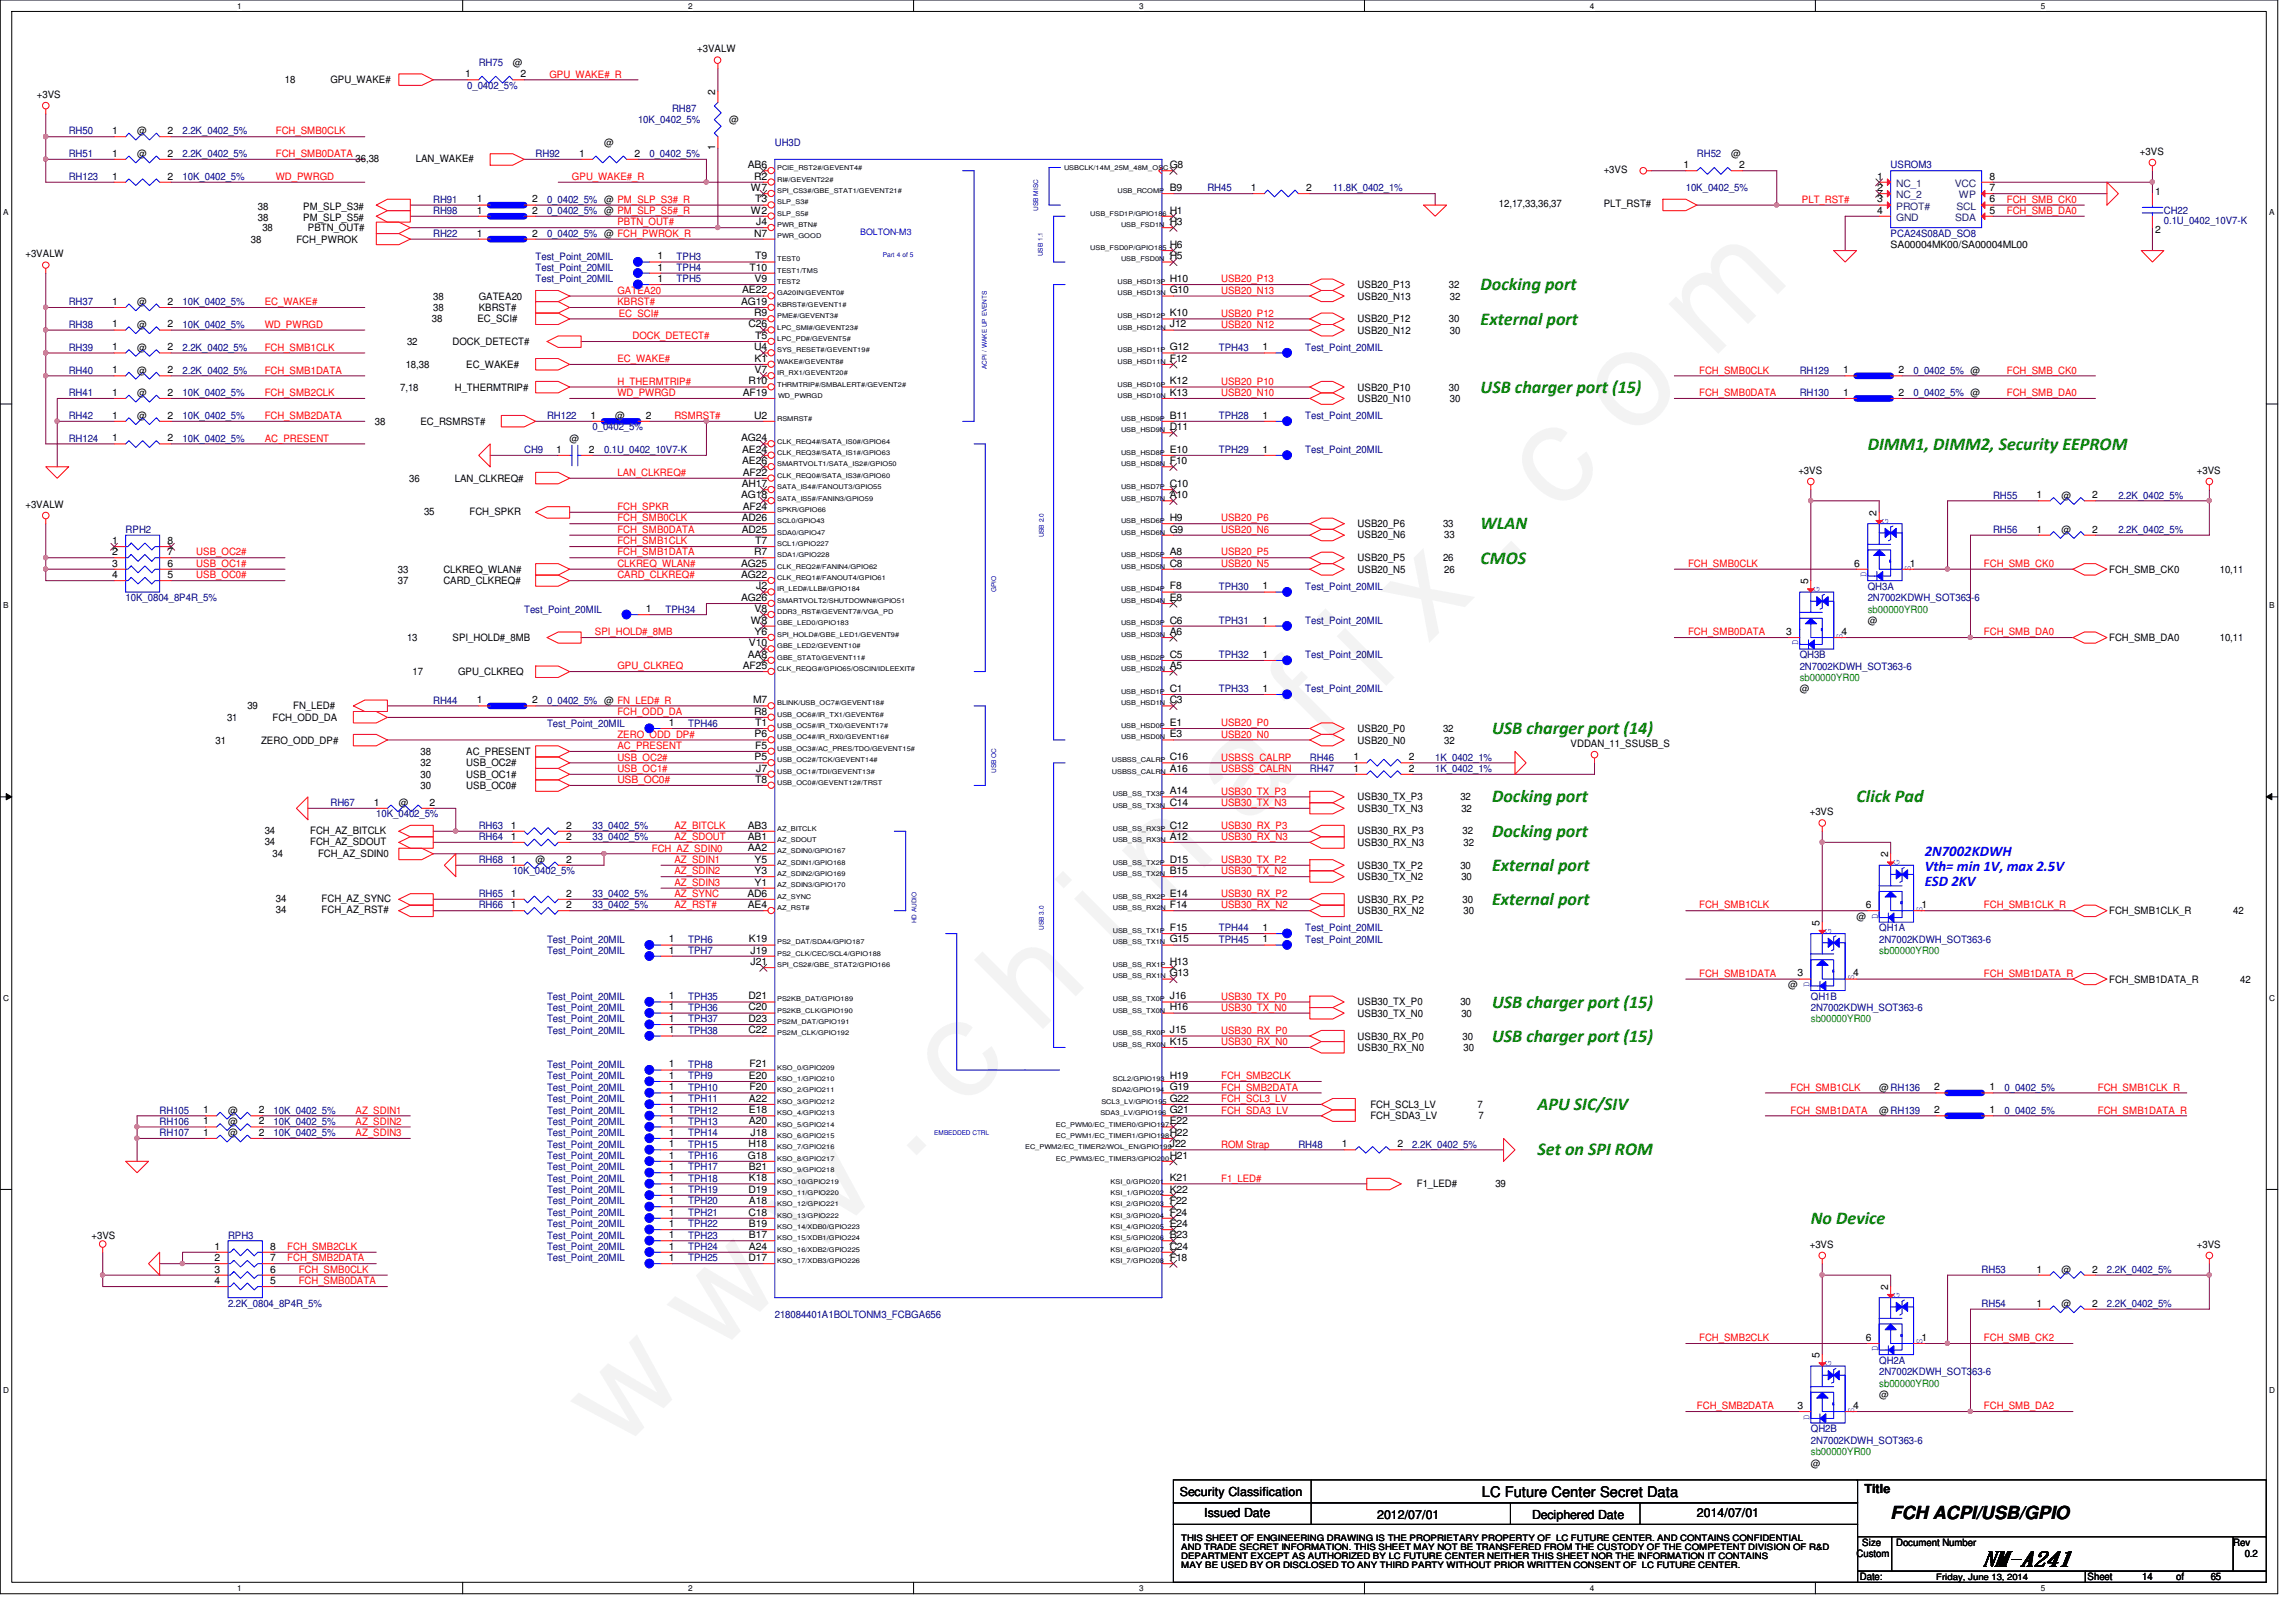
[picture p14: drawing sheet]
<svg xmlns="http://www.w3.org/2000/svg" width="297mm" height="210mm" viewBox="0 0 297 210" stroke-linecap="round" stroke-linejoin="round" font-family="sans-serif">
<defs><g id="words">
<text font-size="17.6" fill="#f0f" x="80.1" y="188" transform="rotate(-45 80.1 188)">w w w . c h i n a f i x . c o m</text>
<text font-size="2.8" x="256.4" y="202.7">NM-A241</text>
<g font-size="2.3" fill="#008000">
<text x="191.6" y="42">External port</text>
<text x="191.6" y="37.5">Docking port</text>
<text x="191.6" y="50.8">USB charger port (15)</text>
<text x="241.6" y="58.2">DIMM1, DIMM2, Security EEPROM</text>
<text x="191.6" y="68.5">WLAN</text>
<text x="191.6" y="72.9">CMOS</text>
<text x="193" y="95">USB charger port (14)</text>
<text x="193" y="103.8">Docking port</text>
<text x="240.2" y="103.8">Click Pad</text>
<text x="193" y="112.7">External port</text>
<text x="193" y="108.3">Docking port</text>
<text x="193" y="117.1">External port</text>
<text x="193" y="130.4">USB charger port (15)</text>
<text x="193" y="134.8">USB charger port (15)</text>
<text x="198.9" y="143.6">APU SIC/SIV</text>
<text x="198.9" y="149.5">Set on SPI ROM</text>
<text x="234.3" y="158.4">No Device</text>
</g>
<text font-size="2.3" x="244.6" y="196.6">FCH ACPI/USB/GPIO</text>
<g font-size="1.9" fill="#00f">
<text x="249" y="110.8">2N7002KDWH</text>
<text x="249" y="112.7">Vth= min 1V, max 2.5V</text>
<text x="249" y="114.6">ESD 2KV</text>
</g>
<text font-size="1.9" x="191.7" y="193.7">LC Future Center Secret Data</text>
<g font-size="1.6">
<text x="152.7" y="193.5">Security Classification</text>
<text x="155.8" y="196.3">Issued Date</text>
<text x="178.2" y="196.5">2012/07/01</text>
<text x="198.2" y="196.5">Deciphered Date</text>
<text x="219.5" y="196.3">2014/07/01</text>
<text x="241.2" y="193.2">Title</text>
</g>
<g font-size="1.3">
<text x="36.9" y="10.8">18</text>
<text x="42.8" y="10.8">GPU_WAKE#</text>
<text x="60.2" y="10">1</text>
<text x="66.3" y="8.6">@</text>
<text x="67.3" y="10">2</text>
<text x="90.2" y="6.8">+3VALW</text>
<text x="4.8" y="12.7">+3VS</text>
<text x="14.5" y="17.4">1</text>
<text x="17.7" y="17.4">@</text>
<text x="21.7" y="17.4">2</text>
<text x="92.5" y="12.2" transform="rotate(-90 92.5 12.2)">2</text>
<text x="94.3" y="15.9">@</text>
<text x="14.5" y="23.2">1</text>
<text x="14.5" y="20.3">1</text>
<text x="17.7" y="20.4">@</text>
<text x="21.7" y="23.2">2</text>
<text x="21.7" y="20.3">2</text>
<text x="46" y="21">36,38</text>
<text x="53.8" y="21">LAN_WAKE#</text>
<text x="74.9" y="20.3">1</text>
<text x="78.1" y="18.9">@</text>
<text x="82.1" y="20.3">2</text>
<text x="92.5" y="19.5" transform="rotate(-90 92.5 19.5)">1</text>
<text x="96.7" y="21.8">AB6</text>
<text x="97.6" y="23.2">R2</text>
<text x="151.3" y="21.8">G8</text>
<text x="207.5" y="22.4">+3VS</text>
<text x="217.8" y="21.8">1</text>
<text x="224" y="20.4">@</text>
<text x="225" y="21.8">2</text>
<text x="242.9" y="23.2">1</text>
<text x="257.4" y="23.2">8</text>
<text x="276.9" y="20.1">+3VS</text>
<text x="33.4" y="27.1">38</text>
<text x="33.4" y="28.6">38</text>
<text x="33.9" y="29.9">38</text>
<text x="39.2" y="27.1">PM_SLP_S3#</text>
<text x="39.2" y="28.6">PM_SLP_S5#</text>
<text x="39.8" y="29.9">PBTN_OUT#</text>
<text x="61.7" y="26.2">1</text>
<text x="61.7" y="27.6">1</text>
<text x="68.8" y="26.2">2</text>
<text x="68.8" y="27.6">2</text>
<text x="97.2" y="27.6">W2</text>
<text x="97.2" y="24.7">W7</text>
<text x="97.7" y="26.2">T3</text>
<text x="97.8" y="29.1">J4</text>
<text x="151.3" y="29.1">H3</text>
<text x="151.3" y="27.6">H1</text>
<text x="151.3" y="24.7">B9</text>
<text x="161.8" y="24.7">1</text>
<text x="169" y="24.7">2</text>
<text x="193.9" y="26.8">12,17,33,36,37</text>
<text x="207.5" y="26.8">PLT_RST#</text>
<text x="242.9" y="24.7">2</text>
<text x="242.9" y="26.2">3</text>
<text x="242.9" y="27.6">4</text>
<text x="257.4" y="27.6">5</text>
<text x="257.4" y="26.2">6</text>
<text x="257.4" y="24.7">7</text>
<text x="278.8" y="25.2">1</text>
<text x="3.3" y="33.3">+3VALW</text>
<text x="32.5" y="31.4">38</text>
<text x="38.4" y="31.4">FCH_PWROK</text>
<text x="61.7" y="30.6">1</text>
<text x="68.8" y="30.6">2</text>
<text x="85" y="33.6">1</text>
<text x="85" y="35">1</text>
<text x="97" y="35">T10</text>
<text x="97.6" y="30.6">N7</text>
<text x="97.7" y="33.6">T9</text>
<text x="151.3" y="33.6">H5</text>
<text x="151.3" y="32.1">H6</text>
<text x="244.6" y="32.1">SA00004MK00/SA00004ML00</text>
<text x="278.8" y="30.2">2</text>
<text x="14.5" y="39.5">1</text>
<text x="17.7" y="39.5">@</text>
<text x="21.7" y="39.5">2</text>
<text x="55.9" y="41.7">38</text>
<text x="56" y="38.8">38</text>
<text x="56" y="40.2">38</text>
<text x="61.8" y="41.7">EC_SCI#</text>
<text x="61.9" y="38.8">GATEA20</text>
<text x="61.9" y="40.2">KBRST#</text>
<text x="85" y="36.5">1</text>
<text x="95.9" y="39.5">AG19</text>
<text x="96" y="38">AE22</text>
<text x="97.6" y="40.9">R9</text>
<text x="97.6" y="36.5">V9</text>
<text x="151.3" y="40.9">K10</text>
<text x="151.3" y="38">G10</text>
<text x="151.3" y="36.5">H10</text>
<text x="175.6" y="38.8">USB20_N13</text>
<text x="175.6" y="37.3">USB20_P13</text>
<text x="175.6" y="41.7">USB20_P12</text>
<text x="187.4" y="37.3">32</text>
<text x="187.4" y="41.7">30</text>
<text x="187.6" y="38.8">32</text>
<text x="14.5" y="42.4">1</text>
<text x="14.5" y="45.3">1</text>
<text x="17.7" y="42.5">@</text>
<text x="17.7" y="45.4">@</text>
<text x="21.7" y="42.4">2</text>
<text x="21.7" y="45.3">2</text>
<text x="52.5" y="47.6">18,38</text>
<text x="52.7" y="44.7">32</text>
<text x="58.5" y="44.7">DOCK_DETECT#</text>
<text x="60.3" y="47.6">EC_WAKE#</text>
<text x="96.9" y="42.4">C26</text>
<text x="97.6" y="45.3">U4</text>
<text x="97.6" y="46.8">K1</text>
<text x="97.7" y="43.9">T5</text>
<text x="151.3" y="46.8">F12</text>
<text x="151.3" y="45.3">G12</text>
<text x="151.3" y="42.4">J12</text>
<text x="163.3" y="45.3">1</text>
<text x="175.6" y="43.2">USB20_N12</text>
<text x="187.6" y="43.2">30</text>
<text x="14.5" y="51.2">1</text>
<text x="14.5" y="48.3">1</text>
<text x="17.7" y="51.3">@</text>
<text x="17.7" y="48.3">@</text>
<text x="21.7" y="51.2">2</text>
<text x="21.7" y="48.3">2</text>
<text x="51.8" y="50.5">7,18</text>
<text x="58.8" y="50.5">H_THERMTRIP#</text>
<text x="96.1" y="51.2">AF19</text>
<text x="96.9" y="49.7">R10</text>
<text x="97.6" y="48.3">V7</text>
<text x="151.3" y="51.2">K13</text>
<text x="151.3" y="49.7">K12</text>
<text x="175.6" y="52">USB20_N10</text>
<text x="175.6" y="50.5">USB20_P10</text>
<text x="187.4" y="50.5">30</text>
<text x="187.6" y="52">30</text>
<text x="238.5" y="51.2">1</text>
<text x="238.5" y="48.3">1</text>
<text x="245.6" y="51.2">2</text>
<text x="245.6" y="48.3">2</text>
<text x="14.5" y="57.1">1</text>
<text x="14.5" y="54.2">1</text>
<text x="17.7" y="54.2">@</text>
<text x="21.7" y="57.1">2</text>
<text x="21.7" y="54.2">2</text>
<text x="48.5" y="54.9">38</text>
<text x="54.4" y="54.9">EC_RSMRST#</text>
<text x="72" y="58.6">1</text>
<text x="73.7" y="57.2">@</text>
<text x="76.2" y="58.6">2</text>
<text x="76.4" y="54.2">1</text>
<text x="79.6" y="54.2">@</text>
<text x="83.6" y="54.2">2</text>
<text x="95.9" y="57.1">AG24</text>
<text x="96" y="58.6">AE24</text>
<text x="97.6" y="54.2">U2</text>
<text x="151.3" y="58.6">E10</text>
<text x="151.3" y="55.7">D11</text>
<text x="151.3" y="54.2">B11</text>
<text x="163.3" y="54.2">1</text>
<text x="163.3" y="58.6">1</text>
<text x="3.3" y="65.7">+3VALW</text>
<text x="53" y="62.3">36</text>
<text x="58.8" y="62.3">LAN_CLKREQ#</text>
<text x="95.9" y="64.5">AG18</text>
<text x="96" y="63">AH17</text>
<text x="96" y="60.1">AE26</text>
<text x="96.1" y="66">AF24</text>
<text x="96.1" y="61.6">AF22</text>
<text x="151.3" y="64.5">A10</text>
<text x="151.3" y="63">C10</text>
<text x="151.3" y="60.1">F10</text>
<text x="232.7" y="61.3">+3VS</text>
<text x="263.5" y="64.5">1</text>
<text x="266.7" y="64.6">@</text>
<text x="270.7" y="64.5">2</text>
<text x="284.2" y="61.3">+3VS</text>
<text x="14.5" y="70.4">1</text>
<text x="14.5" y="71.8">2</text>
<text x="21.7" y="70.4">8</text>
<text x="21.7" y="71.8">7</text>
<text x="54.9" y="66.6">35</text>
<text x="60.7" y="66.6">FCH_SPKR</text>
<text x="96" y="68.9">AD25</text>
<text x="96" y="67.4">AD26</text>
<text x="97.6" y="71.8">R7</text>
<text x="97.7" y="70.4">T7</text>
<text x="151.3" y="71.8">A8</text>
<text x="151.3" y="68.9">G9</text>
<text x="151.3" y="67.4">H9</text>
<text x="175.6" y="69.7">USB20_N6</text>
<text x="175.6" y="68.2">USB20_P6</text>
<text x="186.7" y="68.2">33</text>
<text x="186.9" y="69.7">33</text>
<text x="242.8" y="66.8" transform="rotate(-90 242.8 66.8)">2</text>
<text x="263.5" y="68.9">1</text>
<text x="266.7" y="69">@</text>
<text x="270.7" y="68.9">2</text>
<text x="14.5" y="73.3">3</text>
<text x="14.5" y="74.8">4</text>
<text x="21.7" y="73.3">6</text>
<text x="21.7" y="74.8">5</text>
<text x="51.5" y="74.1">33</text>
<text x="51.5" y="75.6">37</text>
<text x="57.4" y="74.1">CLKREQ_WLAN#</text>
<text x="57.4" y="75.6">CARD_CLKREQ#</text>
<text x="95.9" y="77.8">AG26</text>
<text x="95.9" y="74.8">AG22</text>
<text x="95.9" y="73.3">AG25</text>
<text x="97.8" y="76.3">J2</text>
<text x="151.3" y="77.8">E8</text>
<text x="151.3" y="76.3">F8</text>
<text x="151.3" y="73.3">C8</text>
<text x="163.3" y="76.3">1</text>
<text x="175.6" y="74.1">USB20_N5</text>
<text x="175.6" y="72.6">USB20_P5</text>
<text x="186.7" y="72.6">26</text>
<text x="186.9" y="74.1">26</text>
<text x="233.9" y="75.6" transform="rotate(-90 233.9 75.6)">5</text>
<text x="239.9" y="73.3">6</text>
<text x="247.1" y="73.3">1</text>
<text x="272.9" y="74.1">FCH_SMB_CK0</text>
<text x="287.2" y="74.1">10,11</text>
<text x="52.7" y="83">13</text>
<text x="58.5" y="83">SPI_HOLD#_8MB</text>
<text x="83.6" y="79.2">1</text>
<text x="96.9" y="83.7">V10</text>
<text x="97.2" y="80.7">W8</text>
<text x="97.6" y="82.2">Y6</text>
<text x="97.6" y="79.2">V8</text>
<text x="151.3" y="82.2">A6</text>
<text x="151.3" y="80.7">C6</text>
<text x="163.3" y="80.7">1</text>
<text x="231.1" y="82.2">3</text>
<text x="238.2" y="82.2">4</text>
<text x="241.6" y="80.7">@</text>
<text x="272.9" y="83">FCH_SMB_DA0</text>
<text x="287.2" y="83">10,11</text>
<text x="53.4" y="87.4">17</text>
<text x="59.3" y="87.4">GPU_CLKREQ</text>
<text x="96.1" y="86.6">AF25</text>
<text x="96.7" y="85.1">AA8</text>
<text x="151.3" y="89.5">C1</text>
<text x="151.3" y="86.6">A5</text>
<text x="151.3" y="85.1">C5</text>
<text x="163.3" y="85.1">1</text>
<text x="163.3" y="89.5">1</text>
<text x="232.8" y="89.6">@</text>
<text x="29.4" y="93.3">31</text>
<text x="32" y="91.8">39</text>
<text x="35.3" y="93.3">FCH_ODD_DA</text>
<text x="37.9" y="91.8">FN_LED#</text>
<text x="61.7" y="91">1</text>
<text x="68.8" y="91">2</text>
<text x="86.5" y="93.9">1</text>
<text x="97.4" y="91">M7</text>
<text x="97.6" y="92.5">R8</text>
<text x="97.6" y="95.4">P6</text>
<text x="97.7" y="93.9">T1</text>
<text x="151.3" y="95.4">E3</text>
<text x="151.3" y="93.9">E1</text>
<text x="151.3" y="91">C3</text>
<text x="175.6" y="94.7">USB20_P0</text>
<text x="186.7" y="94.7">32</text>
<text x="27.9" y="96.2">31</text>
<text x="33.8" y="96.2">ZERO_ODD_DP#</text>
<text x="54.4" y="100.6">30</text>
<text x="54.4" y="97.7">38</text>
<text x="54.4" y="99.1">32</text>
<text x="60.3" y="100.6">USB_OC1#</text>
<text x="60.3" y="97.7">AC_PRESENT</text>
<text x="60.3" y="99.1">USB_OC2#</text>
<text x="97.6" y="98.4">P5</text>
<text x="97.7" y="101.3">T8</text>
<text x="97.7" y="96.9">F5</text>
<text x="97.8" y="99.9">J7</text>
<text x="151.3" y="99.9">A16</text>
<text x="151.3" y="98.4">C16</text>
<text x="175.1" y="99.9">1</text>
<text x="175.1" y="98.4">1</text>
<text x="175.6" y="96.2">USB20_N0</text>
<text x="182.3" y="99.9">2</text>
<text x="182.3" y="98.4">2</text>
<text x="186.9" y="96.2">32</text>
<text x="203.2" y="96.6">VDDAN_11_SSUSB_S</text>
<text x="34.2" y="107.9">34</text>
<text x="40.1" y="107.9">FCH_AZ_BITCLK</text>
<text x="48.4" y="104.3">1</text>
<text x="51.6" y="104.3">@</text>
<text x="54.4" y="102.1">30</text>
<text x="55.6" y="104.3">2</text>
<text x="60.3" y="102.1">USB_OC0#</text>
<text x="66.1" y="107.2">1</text>
<text x="73.2" y="107.2">2</text>
<text x="96.7" y="107.2">AB3</text>
<text x="151.3" y="107.2">C12</text>
<text x="151.3" y="104.3">C14</text>
<text x="151.3" y="102.8">A14</text>
<text x="175.6" y="108">USB30_RX_P3</text>
<text x="175.6" y="103.6">USB30_TX_P3</text>
<text x="175.6" y="105.1">USB30_TX_N3</text>
<text x="188.9" y="103.6">32</text>
<text x="189.1" y="105.1">32</text>
<text x="189.2" y="108">32</text>
<text x="234.1" y="105.5">+3VS</text>
<text x="34.2" y="109.3">34</text>
<text x="35.3" y="111">34</text>
<text x="40.1" y="109.3">FCH_AZ_SDOUT</text>
<text x="41.1" y="111">FCH_AZ_SDIN0</text>
<text x="66.1" y="111.6">1</text>
<text x="66.1" y="108.7">1</text>
<text x="69.3" y="111.7">@</text>
<text x="73.2" y="111.6">2</text>
<text x="73.2" y="108.7">2</text>
<text x="96.7" y="110.2">AA2</text>
<text x="96.7" y="108.7">AB1</text>
<text x="97.6" y="113.1">Y3</text>
<text x="97.6" y="111.6">Y5</text>
<text x="151.3" y="113.1">B15</text>
<text x="151.3" y="111.6">D15</text>
<text x="151.3" y="108.7">A12</text>
<text x="175.6" y="109.5">USB30_RX_N3</text>
<text x="175.6" y="112.4">USB30_TX_P2</text>
<text x="175.6" y="113.9">USB30_TX_N2</text>
<text x="188.9" y="112.4">30</text>
<text x="189.1" y="113.9">30</text>
<text x="189.4" y="109.5">32</text>
<text x="244.3" y="111" transform="rotate(-90 244.3 111)">2</text>
<text x="35.7" y="116.7">34</text>
<text x="35.7" y="118.2">34</text>
<text x="41.6" y="116.7">FCH_AZ_SYNC</text>
<text x="41.6" y="118.2">FCH_AZ_RST#</text>
<text x="66.1" y="117.5">1</text>
<text x="66.1" y="116">1</text>
<text x="73.2" y="117.5">2</text>
<text x="73.2" y="116">2</text>
<text x="96.7" y="116">AD6</text>
<text x="96.7" y="117.5">AE4</text>
<text x="97.6" y="114.6">Y1</text>
<text x="151.3" y="117.5">F14</text>
<text x="151.3" y="116">E14</text>
<text x="175.6" y="118.3">USB30_RX_N2</text>
<text x="175.6" y="116.8">USB30_RX_P2</text>
<text x="189.2" y="116.8">30</text>
<text x="189.4" y="118.3">30</text>
<text x="235.4" y="119.8" transform="rotate(-90 235.4 119.8)">5</text>
<text x="240.2" y="119">@</text>
<text x="241.4" y="117.5">6</text>
<text x="248.6" y="117.5">1</text>
<text x="272.9" y="118.3">FCH_SMB1CLK_R</text>
<text x="288.9" y="118.3">42</text>
<text x="86.5" y="122">1</text>
<text x="86.5" y="123.4">1</text>
<text x="96.9" y="122">K19</text>
<text x="97.1" y="124.9">J21</text>
<text x="97.1" y="123.4">J19</text>
<text x="151.3" y="124.9">H13</text>
<text x="151.3" y="122">G15</text>
<text x="151.3" y="120.5">F15</text>
<text x="163.3" y="120.5">1</text>
<text x="163.3" y="122">1</text>
<text x="86.5" y="129.3">1</text>
<text x="86.5" y="130.8">1</text>
<text x="96.9" y="130.8">C20</text>
<text x="96.9" y="129.3">D21</text>
<text x="151.3" y="130.8">H16</text>
<text x="151.3" y="129.3">J16</text>
<text x="151.3" y="126.4">G13</text>
<text x="175.6" y="130.1">USB30_TX_P0</text>
<text x="175.6" y="131.6">USB30_TX_N0</text>
<text x="188.9" y="130.1">30</text>
<text x="189.1" y="131.6">30</text>
<text x="231.3" y="127.9">@</text>
<text x="232.5" y="126.4">3</text>
<text x="239.7" y="126.4">4</text>
<text x="272.9" y="127.2">FCH_SMB1DATA_R</text>
<text x="289.8" y="127.2">42</text>
<text x="86.5" y="132.2">1</text>
<text x="86.5" y="133.7">1</text>
<text x="96.9" y="133.7">C22</text>
<text x="96.9" y="132.2">D23</text>
<text x="151.3" y="135.2">K15</text>
<text x="151.3" y="133.7">J15</text>
<text x="175.6" y="134.5">USB30_RX_P0</text>
<text x="175.6" y="136">USB30_RX_N0</text>
<text x="189.2" y="134.5">30</text>
<text x="189.4" y="136">30</text>
<text x="86.5" y="142.6">1</text>
<text x="86.5" y="138.1">1</text>
<text x="86.5" y="139.6">1</text>
<text x="86.5" y="141.1">1</text>
<text x="96.9" y="142.6">A22</text>
<text x="96.9" y="139.6">E20</text>
<text x="97" y="141.1">F20</text>
<text x="97" y="138.1">F21</text>
<text x="151.3" y="142.6">G22</text>
<text x="151.3" y="141.1">G19</text>
<text x="151.3" y="139.6">H19</text>
<text x="177.3" y="143.3">FCH_SCL3_LV</text>
<text x="191.1" y="143.3">7</text>
<text x="243.1" y="141.1">@RH136</text>
<text x="250.2" y="141.1">2</text>
<text x="257.4" y="141.1">1</text>
<text x="26.3" y="144.1">1</text>
<text x="26.3" y="145.5">1</text>
<text x="26.3" y="147">1</text>
<text x="29.5" y="144.1">@</text>
<text x="29.5" y="145.6">@</text>
<text x="29.5" y="147">@</text>
<text x="33.5" y="144.1">2</text>
<text x="33.5" y="145.5">2</text>
<text x="33.5" y="147">2</text>
<text x="86.5" y="144.1">1</text>
<text x="86.5" y="145.5">1</text>
<text x="86.5" y="147">1</text>
<text x="86.5" y="148.5">1</text>
<text x="86.5" y="149.9">1</text>
<text x="96.8" y="149.9">G18</text>
<text x="96.9" y="148.5">H18</text>
<text x="96.9" y="145.5">A20</text>
<text x="96.9" y="144.1">E18</text>
<text x="97.1" y="147">J18</text>
<text x="151.3" y="149.9">H21</text>
<text x="151.3" y="148.5">J22</text>
<text x="151.3" y="147">H22</text>
<text x="151.3" y="145.5">E22</text>
<text x="151.3" y="144.1">G21</text>
<text x="173.6" y="148.5">1</text>
<text x="177.3" y="144.8">FCH_SDA3_LV</text>
<text x="180.8" y="148.5">2</text>
<text x="191.3" y="144.8">7</text>
<text x="243.1" y="144.1">@RH139</text>
<text x="250.2" y="144.1">2</text>
<text x="257.4" y="144.1">1</text>
<text x="86.5" y="152.9">1</text>
<text x="86.5" y="154.3">1</text>
<text x="86.5" y="155.8">1</text>
<text x="86.5" y="151.4">1</text>
<text x="96.9" y="154.3">D19</text>
<text x="96.9" y="155.8">A18</text>
<text x="96.9" y="152.9">K18</text>
<text x="96.9" y="151.4">B21</text>
<text x="151.3" y="155.8">F22</text>
<text x="151.3" y="154.3">K22</text>
<text x="151.3" y="152.9">K21</text>
<text x="183.3" y="153.7">F1_LED#</text>
<text x="193.5" y="153.7">39</text>
<text x="11.8" y="160.3">+3VS</text>
<text x="27.8" y="161.7">1</text>
<text x="35" y="161.7">8</text>
<text x="86.5" y="157.3">1</text>
<text x="86.5" y="158.8">1</text>
<text x="86.5" y="160.2">1</text>
<text x="86.5" y="161.7">1</text>
<text x="96.9" y="157.3">C18</text>
<text x="96.9" y="161.7">A24</text>
<text x="96.9" y="160.2">B17</text>
<text x="96.9" y="158.8">B19</text>
<text x="151.3" y="161.7">C24</text>
<text x="151.3" y="160.2">B23</text>
<text x="151.3" y="158.8">E24</text>
<text x="151.3" y="157.3">F24</text>
<text x="234.1" y="161.5">+3VS</text>
<text x="284.2" y="161.5">+3VS</text>
<text x="27.8" y="163.2">2</text>
<text x="27.8" y="164.7">3</text>
<text x="27.8" y="166.2">4</text>
<text x="35" y="163.2">7</text>
<text x="35" y="164.7">6</text>
<text x="35" y="166.2">5</text>
<text x="86.5" y="163.2">1</text>
<text x="96.9" y="163.2">D17</text>
<text x="151.3" y="163.2">F18</text>
<text x="244.3" y="166.9" transform="rotate(-90 244.3 166.9)">2</text>
<text x="263.5" y="164.7">1</text>
<text x="266.7" y="164.7">@</text>
<text x="270.7" y="164.7">2</text>
<text x="241.4" y="173.5">6</text>
<text x="248.6" y="173.5">1</text>
<text x="263.5" y="169.1">1</text>
<text x="266.7" y="169.1">@</text>
<text x="270.7" y="169.1">2</text>
<text x="235.4" y="175.8" transform="rotate(-90 235.4 175.8)">5</text>
<text x="232.5" y="182.3">3</text>
<text x="239.7" y="182.3">4</text>
<text x="243.1" y="180.9">@</text>
<text x="234.3" y="189.8">@</text>
<text x="240.2" y="201.5">Custom</text>
<text x="240.9" y="200.1">Size</text>
<text x="245.3" y="200.1">Document Number</text>
<text x="288.9" y="200.1">Rev</text>
<text x="290.4" y="201.5">0.2</text>
<text x="240.6" y="204.5">Date:</text>
<text x="270.1" y="204.5">Sheet</text>
<text x="277.2" y="204.5">14</text>
<text x="281.6" y="204.5">of</text>
<text x="286" y="204.5">65</text>
</g>
<g font-size="1.3" fill="#000080">
<text x="60.4" y="11.5">0_0402_5%</text>
<text x="61.9" y="8.6">RH75</text>
<text x="8.9" y="17.4">RH50</text>
<text x="23.6" y="17.4">2.2K_0402_5%</text>
<text x="82.5" y="15.9">10K_0402_5%</text>
<text x="86.9" y="14.4">RH87</text>
<text x="8.9" y="23.3">RH123</text>
<text x="8.9" y="20.4">RH51</text>
<text x="23.6" y="23.3">10K_0402_5%</text>
<text x="23.6" y="20.4">2.2K_0402_5%</text>
<text x="69.3" y="20.4">RH92</text>
<text x="84" y="20.4">0_0402_5%</text>
<text x="100.2" y="18.9">UH3D</text>
<text x="219.5" y="20.4">RH52</text>
<text x="244.6" y="21.8">USROM3</text>
<text x="56" y="26.2">RH91</text>
<text x="56" y="27.7">RH98</text>
<text x="70.8" y="26.2">0_0402_5% @ PM_SLP_S3#_R</text>
<text x="70.8" y="27.7">0_0402_5% @ PM_SLP_S5#_R</text>
<text x="156.2" y="24.8">RH45</text>
<text x="172.4" y="24.8">11.8K_0402_1%</text>
<text x="218.1" y="24.8">10K_0402_5%</text>
<text x="279.9" y="27.7">CH22</text>
<text x="279.9" y="29">0.1U_0402_10V7-K</text>
<text x="56" y="30.6">RH22</text>
<text x="69.3" y="33.6">Test_Point_20MIL</text>
<text x="69.3" y="35.1">Test_Point_20MIL</text>
<text x="70.8" y="30.6">0_0402_5% @ FCH_PWROK_R</text>
<text x="87.5" y="33.6">TPH3</text>
<text x="87.5" y="35.1">TPH4</text>
<text x="244.6" y="30.6">PCA24S08AD_SO8</text>
<text x="8.9" y="39.5">RH37</text>
<text x="23.6" y="39.5">10K_0402_5%</text>
<text x="69.3" y="36.5">Test_Point_20MIL</text>
<text x="87.5" y="36.5">TPH5</text>
<text x="8.9" y="42.5">RH38</text>
<text x="8.9" y="45.4">RH39</text>
<text x="23.6" y="42.5">10K_0402_5%</text>
<text x="23.6" y="45.4">2.2K_0402_5%</text>
<text x="157.7" y="45.4">TPH43</text>
<text x="168.9" y="45.4">Test_Point_20MIL</text>
<text x="8.9" y="51.3">RH41</text>
<text x="8.9" y="48.3">RH40</text>
<text x="23.6" y="51.3">10K_0402_5%</text>
<text x="23.6" y="48.3">2.2K_0402_5%</text>
<text x="232.8" y="51.3">RH130</text>
<text x="232.8" y="48.3">RH129</text>
<text x="247.6" y="51.3">0_0402_5% @</text>
<text x="247.6" y="48.3">0_0402_5% @</text>
<text x="8.9" y="57.2">RH124</text>
<text x="8.9" y="54.2">RH42</text>
<text x="23.6" y="57.2">10K_0402_5%</text>
<text x="23.6" y="54.2">10K_0402_5%</text>
<text x="67.8" y="58.6">CH9</text>
<text x="70.8" y="54.2">RH122</text>
<text x="76.7" y="55.7">0_0402_5%</text>
<text x="78.1" y="58.6">0.1U_0402_10V7-K</text>
<text x="157.7" y="54.2">TPH28</text>
<text x="157.7" y="58.6">TPH29</text>
<text x="168.9" y="54.2">Test_Point_20MIL</text>
<text x="168.9" y="58.6">Test_Point_20MIL</text>
<text x="257.8" y="64.6">RH55</text>
<text x="274.1" y="64.6">2.2K_0402_5%</text>
<text x="16.3" y="69">RPH2</text>
<text x="257.8" y="69">RH56</text>
<text x="274.1" y="69">2.2K_0402_5%</text>
<text x="16.3" y="77.8">10K_0804_8P4R_5%</text>
<text x="157.7" y="76.3">TPH30</text>
<text x="168.9" y="76.3">Test_Point_20MIL</text>
<text x="241.6" y="76.3">QH3A</text>
<text x="241.6" y="77.8">2N7002KDWH_SOT363-6</text>
<text x="67.8" y="79.3">Test_Point_20MIL</text>
<text x="86.1" y="79.3">TPH34</text>
<text x="157.7" y="80.7">TPH31</text>
<text x="168.9" y="80.7">Test_Point_20MIL</text>
<text x="157.7" y="85.2">TPH32</text>
<text x="157.7" y="89.6">TPH33</text>
<text x="168.9" y="85.2">Test_Point_20MIL</text>
<text x="168.9" y="89.6">Test_Point_20MIL</text>
<text x="232.8" y="85.2">QH3B</text>
<text x="232.8" y="86.7">2N7002KDWH_SOT363-6</text>
<text x="56" y="91.1">RH44</text>
<text x="70.8" y="94">Test_Point_20MIL</text>
<text x="70.8" y="91.1">0_0402_5% @ FN_LED#_R</text>
<text x="89" y="94">TPH46</text>
<text x="169.5" y="99.9">RH47</text>
<text x="169.5" y="98.4">RH46</text>
<text x="185.7" y="99.9">1K_0402_1%</text>
<text x="185.7" y="98.4">1K_0402_1%</text>
<text x="42.8" y="104.3">RH67</text>
<text x="48.7" y="105.8">10K_0402_5%</text>
<text x="61.9" y="107.3">RH63</text>
<text x="76.7" y="107.3">33_0402_5%</text>
<text x="61.9" y="111.7">RH68</text>
<text x="61.9" y="108.8">RH64</text>
<text x="66.3" y="113.2">10K_0402_5%</text>
<text x="76.7" y="108.8">33_0402_5%</text>
<text x="61.9" y="117.6">RH66</text>
<text x="61.9" y="116.1">RH65</text>
<text x="76.7" y="117.6">33_0402_5%</text>
<text x="76.7" y="116.1">33_0402_5%</text>
<text x="70.8" y="122">Test_Point_20MIL</text>
<text x="70.8" y="123.5">Test_Point_20MIL</text>
<text x="89" y="122">TPH6</text>
<text x="89" y="123.5">TPH7</text>
<text x="157.7" y="120.5">TPH44</text>
<text x="157.7" y="122">TPH45</text>
<text x="168.9" y="120.5">Test_Point_20MIL</text>
<text x="168.9" y="122">Test_Point_20MIL</text>
<text x="243.1" y="120.5">QH1A</text>
<text x="243.1" y="122">2N7002KDWH_SOT363-6</text>
<text x="70.8" y="129.4">Test_Point_20MIL</text>
<text x="70.8" y="130.9">Test_Point_20MIL</text>
<text x="89" y="129.4">TPH35</text>
<text x="89" y="130.9">TPH36</text>
<text x="234.3" y="129.4">QH1B</text>
<text x="234.3" y="130.9">2N7002KDWH_SOT363-6</text>
<text x="70.8" y="132.3">Test_Point_20MIL</text>
<text x="70.8" y="133.8">Test_Point_20MIL</text>
<text x="89" y="132.3">TPH37</text>
<text x="89" y="133.8">TPH38</text>
<text x="70.8" y="142.6">Test_Point_20MIL</text>
<text x="70.8" y="138.2">Test_Point_20MIL</text>
<text x="70.8" y="139.7">Test_Point_20MIL</text>
<text x="70.8" y="141.1">Test_Point_20MIL</text>
<text x="89" y="142.6">TPH11</text>
<text x="89" y="138.2">TPH8</text>
<text x="89" y="139.7">TPH9</text>
<text x="89" y="141.1">TPH10</text>
<text x="259.3" y="141.1">0_0402_5%</text>
<text x="20.7" y="144.1">RH105</text>
<text x="20.7" y="145.6">RH106</text>
<text x="20.7" y="147">RH107</text>
<text x="35.4" y="144.1">10K_0402_5%</text>
<text x="35.4" y="145.6">10K_0402_5%</text>
<text x="35.4" y="147">10K_0402_5%</text>
<text x="70.8" y="144.1">Test_Point_20MIL</text>
<text x="70.8" y="145.6">Test_Point_20MIL</text>
<text x="70.8" y="147">Test_Point_20MIL</text>
<text x="70.8" y="148.5">Test_Point_20MIL</text>
<text x="70.8" y="150">Test_Point_20MIL</text>
<text x="89" y="144.1">TPH12</text>
<text x="89" y="145.6">TPH13</text>
<text x="89" y="147">TPH14</text>
<text x="89" y="148.5">TPH15</text>
<text x="89" y="150">TPH16</text>
<text x="168" y="148.5">RH48</text>
<text x="182.7" y="148.5">2.2K_0402_5%</text>
<text x="259.3" y="144.1">0_0402_5%</text>
<text x="70.8" y="153">Test_Point_20MIL</text>
<text x="70.8" y="154.4">Test_Point_20MIL</text>
<text x="70.8" y="155.9">Test_Point_20MIL</text>
<text x="70.8" y="151.5">Test_Point_20MIL</text>
<text x="89" y="153">TPH18</text>
<text x="89" y="154.4">TPH19</text>
<text x="89" y="155.9">TPH20</text>
<text x="89" y="151.5">TPH17</text>
<text x="29.5" y="160.3">RPH3</text>
<text x="70.8" y="157.4">Test_Point_20MIL</text>
<text x="70.8" y="158.8">Test_Point_20MIL</text>
<text x="70.8" y="160.3">Test_Point_20MIL</text>
<text x="70.8" y="161.8">Test_Point_20MIL</text>
<text x="89" y="157.4">TPH21</text>
<text x="89" y="158.8">TPH22</text>
<text x="89" y="160.3">TPH23</text>
<text x="89" y="161.8">TPH24</text>
<text x="70.8" y="163.2">Test_Point_20MIL</text>
<text x="89" y="163.2">TPH25</text>
<text x="256.4" y="164.7">RH53</text>
<text x="272.6" y="164.7">2.2K_0402_5%</text>
<text x="29.5" y="169.1">2.2K_0804_8P4R_5%</text>
<text x="100.2" y="170.6">218084401A1BOLTONM3_FCBGA656</text>
<text x="256.4" y="169.1">RH54</text>
<text x="272.6" y="169.1">2.2K_0402_5%</text>
<text x="243.1" y="176.5">QH2A</text>
<text x="243.1" y="178">2N7002KDWH_SOT363-6</text>
<text x="234.3" y="185.3">QH2B</text>
<text x="234.3" y="186.8">2N7002KDWH_SOT363-6</text>
</g>
<g font-size="1.3" fill="#f00">
<text x="71.1" y="10">GPU_WAKE#_R</text>
<text x="35.7" y="17.4">FCH_SMB0CLK</text>
<text x="35.7" y="20.3">FCH_SMB0DATA</text>
<text x="35.7" y="23.3">WD_PWRGD</text>
<text x="74" y="23.3">GPU_WAKE#_R</text>
<text x="79.9" y="29.2">PBTN_OUT#</text>
<text x="233.1" y="26.2">PLT_RST#</text>
<text x="259.6" y="26.2">FCH_SMB_CK0</text>
<text x="259.6" y="27.7">FCH_SMB_DA0</text>
<text x="34.2" y="39.5">EC_WAKE#</text>
<text x="79.9" y="38">GATEA20</text>
<text x="79.9" y="39.5">KBRST#</text>
<text x="80" y="41">EC_SCI#</text>
<text x="158" y="41">USB20_P12</text>
<text x="158" y="36.5">USB20_P13</text>
<text x="158" y="38">USB20_N13</text>
<text x="34.2" y="45.4">FCH_SMB1CLK</text>
<text x="34.2" y="42.4">WD_PWRGD</text>
<text x="79.9" y="46.9">EC_WAKE#</text>
<text x="81.8" y="43.9">DOCK_DETECT#</text>
<text x="158" y="42.4">USB20_N12</text>
<text x="34.2" y="48.3">FCH_SMB1DATA</text>
<text x="34.2" y="51.3">FCH_SMB2CLK</text>
<text x="79.9" y="49.8">H_THERMTRIP#</text>
<text x="79.9" y="51.3">WD_PWRGD</text>
<text x="158" y="49.8">USB20_P10</text>
<text x="158" y="51.3">USB20_N10</text>
<text x="219.8" y="48.3">FCH_SMB0CLK</text>
<text x="219.8" y="51.3">FCH_SMB0DATA</text>
<text x="259.6" y="51.3">FCH_SMB_DA0</text>
<text x="259.6" y="48.3">FCH_SMB_CK0</text>
<text x="34.2" y="54.2">FCH_SMB2DATA</text>
<text x="34.2" y="57.1">AC_PRESENT</text>
<text x="87.2" y="54.2">RSMRST#</text>
<text x="79.9" y="61.6">LAN_CLKREQ#</text>
<text x="79.9" y="66">FCH_SPKR</text>
<text x="25.4" y="71.9">USB_OC2#</text>
<text x="79.9" y="70.4">FCH_SMB1CLK</text>
<text x="79.9" y="71.9">FCH_SMB1DATA</text>
<text x="79.9" y="67.5">FCH_SMB0CLK</text>
<text x="79.9" y="69">FCH_SMB0DATA</text>
<text x="158" y="67.5">USB20_P6</text>
<text x="158" y="69">USB20_N6</text>
<text x="158" y="71.9">USB20_P5</text>
<text x="25.4" y="73.4">USB_OC1#</text>
<text x="25.4" y="74.8">USB_OC0#</text>
<text x="79.9" y="73.4">CLKREQ_WLAN#</text>
<text x="79.9" y="74.8">CARD_CLKREQ#</text>
<text x="158" y="73.4">USB20_N5</text>
<text x="218.4" y="73.4">FCH_SMB0CLK</text>
<text x="256.7" y="73.4">FCH_SMB_CK0</text>
<text x="77" y="82.2">SPI_HOLD#_8MB</text>
<text x="218.4" y="82.2">FCH_SMB0DATA</text>
<text x="256.7" y="82.2">FCH_SMB_DA0</text>
<text x="79.9" y="86.6">GPU_CLKREQ</text>
<text x="79.9" y="95.5">ZERO_ODD_DP#</text>
<text x="79.9" y="92.5">FCH_ODD_DA</text>
<text x="158" y="95.5">USB20_N0</text>
<text x="158" y="94">USB20_P0</text>
<text x="79.9" y="101.3">USB_OC0#</text>
<text x="79.9" y="99.9">USB_OC1#</text>
<text x="79.9" y="96.9">AC_PRESENT</text>
<text x="79.9" y="98.4">USB_OC2#</text>
<text x="158" y="98.4">USBSS_CALRP</text>
<text x="158" y="99.9">USBSS_CALRN</text>
<text x="87.2" y="107.3">AZ_BITCLK</text>
<text x="158" y="104.3">USB30_TX_N3</text>
<text x="158" y="102.8">USB30_TX_P3</text>
<text x="158" y="107.3">USB30_RX_P3</text>
<text x="84.3" y="110.2">FCH_AZ_SDIN0</text>
<text x="87.2" y="108.7">AZ_SDOUT</text>
<text x="87.2" y="113.2">AZ_SDIN2</text>
<text x="87.2" y="111.7">AZ_SDIN1</text>
<text x="158" y="113.2">USB30_TX_N2</text>
<text x="158" y="111.7">USB30_TX_P2</text>
<text x="158" y="108.7">USB30_RX_N3</text>
<text x="87.2" y="116.1">AZ_SYNC</text>
<text x="87.2" y="117.6">AZ_RST#</text>
<text x="87.2" y="114.6">AZ_SDIN3</text>
<text x="158" y="116.1">USB30_RX_P2</text>
<text x="158" y="117.6">USB30_RX_N2</text>
<text x="219.8" y="117.6">FCH_SMB1CLK</text>
<text x="256.7" y="117.6">FCH_SMB1CLK_R</text>
<text x="158" y="130.8">USB30_TX_N0</text>
<text x="158" y="129.4">USB30_TX_P0</text>
<text x="219.8" y="126.4">FCH_SMB1DATA</text>
<text x="256.7" y="126.4">FCH_SMB1DATA_R</text>
<text x="158" y="133.8">USB30_RX_P0</text>
<text x="158" y="135.3">USB30_RX_N0</text>
<text x="158" y="139.7">FCH_SMB2CLK</text>
<text x="158" y="141.1">FCH_SMB2DATA</text>
<text x="158" y="142.6">FCH_SCL3_LV</text>
<text x="231.6" y="141.1">FCH_SMB1CLK</text>
<text x="271.4" y="141.1">FCH_SMB1CLK_R</text>
<text x="46" y="144.1">AZ_SDIN1</text>
<text x="46" y="145.5">AZ_SDIN2</text>
<text x="46" y="147">AZ_SDIN3</text>
<text x="158" y="148.5">ROM Strap</text>
<text x="158" y="144.1">FCH_SDA3_LV</text>
<text x="231.6" y="144.1">FCH_SMB1DATA</text>
<text x="271.4" y="144.1">FCH_SMB1DATA_R</text>
<text x="158" y="152.9">F1_LED#</text>
<text x="37.2" y="161.8">FCH_SMB2CLK</text>
<text x="37.2" y="163.2">FCH_SMB2DATA</text>
<text x="38.6" y="164.7">FCH_SMB0CLK</text>
<text x="38.6" y="166.2">FCH_SMB0DATA</text>
<text x="219.8" y="173.6">FCH_SMB2CLK</text>
<text x="256.7" y="173.6">FCH_SMB_CK2</text>
<text x="219.5" y="182.4">FCH_SMB2DATA</text>
<text x="256.7" y="182.4">FCH_SMB_DA2</text>
</g>
<g font-size="1.3" fill="#004080">
<text x="245.3" y="24.2">NC_1</text>
<text x="245.3" y="25.7">NC_2</text>
<text x="245.3" y="27.1">PROT#</text>
<text x="245.3" y="28.6">GND</text>
<text x="252.9" y="24.2">VCC</text>
<text x="252.9" y="28.6">SDA</text>
<text x="253.1" y="27.1">SCL</text>
<text x="253.4" y="25.7">WP</text>
</g>
<g font-size="1.3" fill="#00f">
<text x="244.3" y="67.8" transform="rotate(-90 244.3 67.8)">G</text>
<text x="235.4" y="76.6" transform="rotate(-90 235.4 76.6)">G</text>
<text x="241.5" y="74.7" transform="rotate(-90 241.5 74.7)">D</text>
<text x="247.2" y="73.8" transform="rotate(-90 247.2 73.8)">S</text>
<text x="232.6" y="83.5" transform="rotate(-90 232.6 83.5)">D</text>
<text x="238.4" y="82.6" transform="rotate(-90 238.4 82.6)">S</text>
<text x="245.7" y="112" transform="rotate(-90 245.7 112)">G</text>
<text x="242.9" y="118.9" transform="rotate(-90 242.9 118.9)">D</text>
<text x="248.7" y="118" transform="rotate(-90 248.7 118)">S</text>
<text x="236.9" y="120.8" transform="rotate(-90 236.9 120.8)">G</text>
<text x="234.1" y="127.7" transform="rotate(-90 234.1 127.7)">D</text>
<text x="239.9" y="126.8" transform="rotate(-90 239.9 126.8)">S</text>
<text x="245.7" y="167.9" transform="rotate(-90 245.7 167.9)">G</text>
<text x="248.7" y="174" transform="rotate(-90 248.7 174)">S</text>
<text x="236.9" y="176.8" transform="rotate(-90 236.9 176.8)">G</text>
<text x="242.9" y="174.9" transform="rotate(-90 242.9 174.9)">D</text>
<text x="234.1" y="183.7" transform="rotate(-90 234.1 183.7)">D</text>
<text x="239.9" y="182.8" transform="rotate(-90 239.9 182.8)">S</text>
</g>
<g font-size="1.3" fill="#008000">
<text x="241.6" y="79.3">sb00000YR00</text>
<text x="232.8" y="88.1">sb00000YR00</text>
<text x="243.1" y="123.5">sb00000YR00</text>
<text x="234.3" y="132.3">sb00000YR00</text>
<text x="243.1" y="179.5">sb00000YR00</text>
<text x="234.3" y="188.3">sb00000YR00</text>
</g>
<g font-size="1.1">
<text x="30.7" y="1.1">1</text>
<text x="89" y="1.1">2</text>
<text x="147.4" y="1.1">3</text>
<text x="205.7" y="1.1">4</text>
<text x="264" y="1.1">5</text>
<text x=".4" y="27.9">A</text>
<text x="293.6" y="27.9">A</text>
<text x=".4" y="78.7">B</text>
<text x="293.6" y="78.7">B</text>
<text x=".4" y="129.5">C</text>
<text x="293.6" y="129.5">C</text>
<text x=".4" y="180.3">D</text>
<text x="293.6" y="180.3">D</text>
<text x="152.8" y="201.8">DEPARTMENT EXCEPT AS AUTHORIZED BY LC FUTURE CENTER NEITHER THIS SHEET NOR THE INFORMATION IT CONTAINS</text>
<text x="152.8" y="202.9">MAY BE USED BY OR DISCLOSED TO ANY THIRD PARTY WITHOUT PRIOR WRITTEN CONSENT OF LC FUTURE CENTER.</text>
<text x="152.8" y="199.4">THIS SHEET OF ENGINEERING DRAWING IS THE PROPRIETARY PROPERTY OF LC FUTURE CENTER. AND CONTAINS CONFIDENTIAL</text>
<text x="152.8" y="200.6">AND TRADE SECRET INFORMATION. THIS SHEET MAY NOT BE TRANSFERED FROM THE CUSTODY OF THE COMPETENT DIVISION OF R&amp;D</text>
<text x="30.7" y="205.9">1</text>
<text x="89" y="205.9">2</text>
<text x="147.4" y="205.9">3</text>
<text x="205.7" y="205.9">4</text>
<text x="250.5" y="204.4">Friday, June 13, 2014</text>
<text x="264" y="205.9">5</text>
</g>
<text font-size="1.1" fill="#00f" x="111.3" y="30.4">BOLTON-M3</text>
<g font-size=".8">
<text x="100.5" y="23.5">RI#/GEVENT22#</text>
<text x="100.5" y="22">PCIE_RST2#/GEVENT4#</text>
<text x="137.7" y="22">USBCLK/14M_25M_48M_OSC</text>
<text x="100.5" y="29.4">PWR_BTN#</text>
<text x="100.5" y="27.9">SLP_S5#</text>
<text x="100.5" y="26.5">SLP_S3#</text>
<text x="100.5" y="25">SPI_CS3#/GBE_STAT1/GEVENT21#</text>
<text x="141.1" y="27.9">USB_FSD1P/GPIO186</text>
<text x="144.6" y="25">USB_RCOMP</text>
<text x="145" y="29.4">USB_FSD1N</text>
<text x="100.5" y="35.3">TEST1/TMS</text>
<text x="100.5" y="33.8">TEST0</text>
<text x="100.5" y="30.9">PWR_GOOD</text>
<text x="141.1" y="32.3">USB_FSD0P/GPIO185</text>
<text x="145" y="33.8">USB_FSD0N</text>
<text x="100.5" y="41.2">PME#/GEVENT3#</text>
<text x="100.5" y="39.7">KBRST#/GEVENT1#</text>
<text x="100.5" y="38.2">GA20IN/GEVENT0#</text>
<text x="100.5" y="36.7">TEST2</text>
<text x="144.6" y="41.2">USB_HSD12P</text>
<text x="144.6" y="38.2">USB_HSD13N</text>
<text x="144.6" y="36.7">USB_HSD13P</text>
<text x="100.5" y="47.1">WAKE#/GEVENT8#</text>
<text x="100.5" y="45.6">SYS_RESET#/GEVENT19#</text>
<text x="100.5" y="44.1">LPC_PD#/GEVENT5#</text>
<text x="100.5" y="42.7">LPC_SMI#/GEVENT23#</text>
<text x="144.6" y="47.1">USB_HSD11N</text>
<text x="144.6" y="45.6">USB_HSD11P</text>
<text x="144.6" y="42.7">USB_HSD12N</text>
<text x="100.5" y="50">THRMTRIP#/SMBALERT#/GEVENT2#</text>
<text x="100.5" y="48.6">IR_RX1/GEVENT20#</text>
<text x="100.7" y="51.5">WD_PWRGD</text>
<text x="144.6" y="51.5">USB_HSD10N</text>
<text x="144.6" y="50">USB_HSD10P</text>
<text x="100.5" y="58.8">CLK_REQ3#/SATA_IS1#/GPIO63</text>
<text x="100.5" y="57.4">CLK_REQ4#/SATA_IS0#/GPIO64</text>
<text x="100.5" y="54.4">RSMRST#</text>
<text x="145" y="58.8">USB_HSD8P</text>
<text x="145" y="55.9">USB_HSD9N</text>
<text x="145" y="54.4">USB_HSD9P</text>
<text x="100.5" y="64.8">SATA_IS5#/FANIN3/GPIO59</text>
<text x="100.5" y="63.3">SATA_IS4#/FANOUT3/GPIO55</text>
<text x="100.5" y="61.8">CLK_REQ0#/SATA_IS3#/GPIO60</text>
<text x="100.5" y="60.3">SMARTVOLT1/SATA_IS2#/GPIO50</text>
<text x="145" y="64.8">USB_HSD7N</text>
<text x="145" y="63.3">USB_HSD7P</text>
<text x="145" y="60.3">USB_HSD8N</text>
<text x="100.5" y="70.7">SCL1/GPIO227</text>
<text x="100.5" y="69.2">SDA0/GPIO47</text>
<text x="100.5" y="67.7">SCL0/GPIO43</text>
<text x="100.5" y="66.2">SPKR/GPIO66</text>
<text x="145" y="69.2">USB_HSD6N</text>
<text x="145" y="67.7">USB_HSD6P</text>
<text x="100.5" y="76.5">IR_LED#/LLB#/GPIO184</text>
<text x="100.5" y="75.1">CLK_REQ1#/FANOUT4/GPIO61</text>
<text x="100.5" y="73.6">CLK_REQ2#/FANIN4/GPIO62</text>
<text x="100.5" y="72.1">SDA1/GPIO228</text>
<text x="145" y="76.5">USB_HSD4P</text>
<text x="145" y="73.6">USB_HSD5N</text>
<text x="145" y="72.1">USB_HSD5P</text>
<text x="100.5" y="83.9">GBE_LED2/GEVENT10#</text>
<text x="100.5" y="82.4">SPI_HOLD#/GBE_LED1/GEVENT9#</text>
<text x="100.5" y="80.9">GBE_LED0/GPIO183</text>
<text x="100.5" y="79.5">DDR3_RST#/GEVENT7#/VGA_PD</text>
<text x="100.5" y="78">SMARTVOLT2/SHUTDOWN#/GPIO51</text>
<text x="145" y="82.4">USB_HSD3N</text>
<text x="145" y="80.9">USB_HSD3P</text>
<text x="145" y="78">USB_HSD4N</text>
<text x="100.5" y="86.9">CLK_REQG#/GPIO65/OSCIN/IDLEEXIT#</text>
<text x="100.5" y="85.4">GBE_STAT0/GEVENT11#</text>
<text x="145" y="89.8">USB_HSD1P</text>
<text x="145" y="86.9">USB_HSD2N</text>
<text x="145" y="85.4">USB_HSD2P</text>
<text x="100.5" y="95.7">USB_OC4#/IR_RX0/GEVENT16#</text>
<text x="100.5" y="94.2">USB_OC5#/IR_TX0/GEVENT17#</text>
<text x="100.5" y="92.8">USB_OC6#/IR_TX1/GEVENT6#</text>
<text x="100.5" y="91.3">BLINK/USB_OC7#/GEVENT18#</text>
<text x="145" y="95.7">USB_HSD0N</text>
<text x="145" y="94.2">USB_HSD0P</text>
<text x="145" y="91.3">USB_HSD1N</text>
<text x="100.5" y="101.6">USB_OC0#/GEVENT12#/TRST</text>
<text x="100.5" y="100.1">USB_OC1#/TDI/GEVENT13#</text>
<text x="100.5" y="98.6">USB_OC2#/TCK/GEVENT14#</text>
<text x="100.5" y="97.2">USB_OC3#/AC_PRES/TDO/GEVENT15#</text>
<text x="143.8" y="100.1">USBSS_CALRN</text>
<text x="143.8" y="98.6">USBSS_CALRP</text>
<text x="100.5" y="107.5">AZ_BITCLK</text>
<text x="144" y="107.5">USB_SS_RX3P</text>
<text x="144" y="104.5">USB_SS_TX3N</text>
<text x="144" y="103">USB_SS_TX3P</text>
<text x="100.5" y="113.4">AZ_SDIN2/GPIO169</text>
<text x="100.5" y="111.9">AZ_SDIN1/GPIO168</text>
<text x="100.5" y="110.4">AZ_SDIN0/GPIO167</text>
<text x="100.5" y="109">AZ_SDOUT</text>
<text x="144" y="113.4">USB_SS_TX2N</text>
<text x="144" y="111.9">USB_SS_TX2P</text>
<text x="144" y="109">USB_SS_RX3N</text>
<text x="100.5" y="117.8">AZ_RST#</text>
<text x="100.5" y="116.3">AZ_SYNC</text>
<text x="100.5" y="114.9">AZ_SDIN3/GPIO170</text>
<text x="144" y="117.8">USB_SS_RX2N</text>
<text x="144" y="116.3">USB_SS_RX2P</text>
<text x="100.5" y="125.1">SPI_CS2#/GBE_STAT2/GPIO166</text>
<text x="100.5" y="123.7">PS2_CLK/CEC/SCL4/GPIO188</text>
<text x="100.5" y="122.2">PS2_DAT/SDA4/GPIO187</text>
<text x="144" y="125.1">USB_SS_RX1P</text>
<text x="144" y="122.2">USB_SS_TX1N</text>
<text x="144" y="120.7">USB_SS_TX1P</text>
<text x="100.5" y="131.1">PS2KB_CLK/GPIO190</text>
<text x="100.5" y="129.6">PS2KB_DAT/GPIO189</text>
<text x="144" y="131.1">USB_SS_TX0N</text>
<text x="144" y="129.6">USB_SS_TX0P</text>
<text x="144" y="126.6">USB_SS_RX1N</text>
<text x="100.5" y="134">PS2M_CLK/GPIO192</text>
<text x="100.5" y="132.5">PS2M_DAT/GPIO191</text>
<text x="144" y="135.5">USB_SS_RX0N</text>
<text x="144" y="134">USB_SS_RX0P</text>
<text x="100.5" y="142.8">KSO_3/GPIO212</text>
<text x="100.5" y="141.4">KSO_2/GPIO211</text>
<text x="100.5" y="139.9">KSO_1/GPIO210</text>
<text x="100.5" y="138.4">KSO_0/GPIO209</text>
<text x="142.5" y="142.8">SCL3_LV/GPIO195</text>
<text x="143.8" y="141.4">SDA2/GPIO194</text>
<text x="144" y="139.9">SCL2/GPIO193</text>
<text x="100.5" y="148.7">KSO_7/GPIO216</text>
<text x="100.5" y="147.2">KSO_6/GPIO215</text>
<text x="100.5" y="145.8">KSO_5/GPIO214</text>
<text x="100.5" y="144.3">KSO_4/GPIO213</text>
<text x="132.6" y="148.7">EC_PWM2/EC_TIMER2/WOL_EN/GPIO199</text>
<text x="136.6" y="147.2">EC_PWM1/EC_TIMER1/GPIO198</text>
<text x="136.6" y="145.8">EC_PWM0/EC_TIMER0/GPIO197</text>
<text x="142.4" y="144.3">SDA3_LV/GPIO196</text>
<text x="100.5" y="154.6">KSO_11/GPIO220</text>
<text x="100.5" y="153.2">KSO_10/GPIO219</text>
<text x="100.5" y="151.7">KSO_9/GPIO218</text>
<text x="100.5" y="150.2">KSO_8/GPIO217</text>
<text x="136.6" y="150.2">EC_PWM3/EC_TIMER3/GPIO200</text>
<text x="143.7" y="154.6">KSI_1/GPIO202</text>
<text x="143.7" y="153.2">KSI_0/GPIO201</text>
<text x="100.5" y="162">KSO_16/XDB2/GPIO225</text>
<text x="100.5" y="160.5">KSO_15/XDB1/GPIO224</text>
<text x="100.5" y="159">KSO_14/XDB0/GPIO223</text>
<text x="100.5" y="157.6">KSO_13/GPIO222</text>
<text x="100.5" y="156.1">KSO_12/GPIO221</text>
<text x="143.7" y="162">KSI_6/GPIO207</text>
<text x="143.7" y="160.5">KSI_5/GPIO206</text>
<text x="143.7" y="159">KSI_4/GPIO205</text>
<text x="143.7" y="157.6">KSI_3/GPIO204</text>
<text x="143.7" y="156.1">KSI_2/GPIO203</text>
<text x="100.5" y="163.4">KSO_17/XDB3/GPIO226</text>
<text x="143.7" y="163.4">KSI_7/GPIO208</text>
</g>
<g font-size=".8" fill="#00f">
<text x="134.3" y="27.3" transform="rotate(-90 134.3 27.3)">USB MISC</text>
<text x="114.2" y="33.2">Part 4 of 5</text>
<text x="134.9" y="33.1" transform="rotate(-90 134.9 33.1)">USB 1.1</text>
<text x="127.7" y="47.8" transform="rotate(-90 127.7 47.8)">ACPI / WAKE UP EVENTS</text>
<text x="135" y="69.6" transform="rotate(-90 135 69.6)">USB 2.0</text>
<text x="128.9" y="76.6" transform="rotate(-90 128.9 76.6)">GPIO</text>
<text x="128.9" y="100" transform="rotate(-90 128.9 100)">USB OC</text>
<text x="118.6" y="119.5" transform="rotate(-90 118.6 119.5)">HD AUDIO</text>
<text x="135" y="120.4" transform="rotate(-90 135 120.4)">USB 3.0</text>
<text x="120.9" y="146.9">EMBEDDED CTRL</text>
</g>
</g></defs>
<path d="M0 0h294.7v206.2h-294.7zM1.5 1.5h291.7v203.3h-291.7z" fill="none" stroke="#000" stroke-width=".13"/>
<g fill="#fff">
<path d="M30.7 .2h.6v1.2h-.6z"/>
<path d="M30.7 204.9h.6v1.2h-.6z"/>
</g>
<path d="M59.9 0v1.5M59.9 204.8v1.4" fill="none" stroke="#000" stroke-width=".13"/>
<g fill="#fff">
<path d="M89 .2h.6v1.2h-.6z"/>
<path d="M89 204.9h.6v1.2h-.6z"/>
</g>
<path d="M118.2 0v1.5M118.2 204.8v1.4" fill="none" stroke="#000" stroke-width=".13"/>
<g fill="#fff">
<path d="M147.4 .2h.6v1.2h-.6z"/>
<path d="M147.4 204.9h.6v1.2h-.6z"/>
</g>
<path d="M176.5 0v1.5M176.5 204.8v1.4" fill="none" stroke="#000" stroke-width=".13"/>
<g fill="#fff">
<path d="M205.7 .2h.6v1.2h-.6z"/>
<path d="M205.7 204.9h.6v1.2h-.6z"/>
</g>
<path d="M234.9 0v1.5M234.9 204.8v1.4" fill="none" stroke="#000" stroke-width=".13"/>
<g fill="#fff">
<path d="M264 .2h.6v1.2h-.6z"/>
<path d="M264 204.9h.6v1.2h-.6z"/>
<path d="M.4 26.9h.7v1.2h-.7z"/>
<path d="M293.6 26.9h.7v1.2h-.7z"/>
<path d="M.4 77.7h.7v1.2h-.7z"/>
<path d="M293.6 77.7h.7v1.2h-.7z"/>
</g>
<path d="M0 52.3h1.5M293.2 52.3h1.5" fill="none" stroke="#000" stroke-width=".13"/>
<g fill="#fff">
<path d="M.4 128.5h.8v1.2h-.8z"/>
<path d="M293.6 128.5h.7v1.2h-.7z"/>
</g>
<path d="M0 103.1h1.5M.8 102.7l.7 .4-.7 .4zM293.2 103.1l.7-.4v.8zM293.2 103.1h1.5" fill="none" stroke="#000" stroke-width=".13"/>
<path d="M.8 102.7l.7 .4-.7 .4zM293.2 103.1l.7-.4v.8z" fill="#000"/>
<g fill="#fff">
<path d="M.4 179.3h.8v1.2h-.8z"/>
<path d="M293.6 179.3h.7v1.2h-.7z"/>
</g>
<path d="M0 153.9h1.5M293.2 153.9h1.5" fill="none" stroke="#000" stroke-width=".13"/>
<path d="M5.9 35.3v4.5M5.9 45.7v2.9" fill="none" stroke="#800040" stroke-width=".13"/>
<circle cx="5.9" cy="45.7" r=".29" fill="#f0f"/>
<circle cx="5.9" cy="45.7" r=".29" fill="none" stroke="#f0f" stroke-width=".13"/>
<path d="M5.9 48.6v8.8" fill="none" stroke="#800040" stroke-width=".13"/>
<circle cx="5.9" cy="48.6" r=".29" fill="#f0f"/>
<circle cx="5.9" cy="48.6" r=".29" fill="none" stroke="#f0f" stroke-width=".13"/>
<path d="M5.9 42.7v3M22.1 45.7h25.1M22.1 48.6h25.1M218.1 117.9h23.5M235.8 109h8.8v1.5M249 117.9h19.2M240.2 126.7h28" fill="none" stroke="#800040" stroke-width=".13"/>
<circle cx="5.9" cy="45.7" r=".29" fill="#f0f"/>
<circle cx="5.9" cy="45.7" r=".29" fill="none" stroke="#f0f" stroke-width=".13"/>
<circle cx="5.9" cy="42.7" r=".29" fill="#f0f"/>
<circle cx="5.9" cy="42.7" r=".29" fill="none" stroke="#f0f" stroke-width=".13"/>
<path d="M213.7 22.1h4.4M225.5 22.1h4.4v4.4h13.2M243.1 28h-4.4v4.4M257.8 25.1h14.8M257.8 26.5h11.9M257.8 28h11.9M278.5 22.1v1.5h-20.7M5.9 48.6h8.9M5.9 45.7h8.9M22.1 51.6h25.1M22.1 54.5h25.1" fill="none" stroke="#800040" stroke-width=".13"/>
<circle cx="278.4" cy="23.6" r=".29" fill="#f0f"/>
<circle cx="278.4" cy="23.6" r=".29" fill="none" stroke="#f0f" stroke-width=".13"/>
<path d="M14.8 39.8h-8.9v2.9M69.3 26.5h29.5M69.3 28h29.5M278.5 29.5v2.9M278.5 23.6v1.5" fill="none" stroke="#800040" stroke-width=".13"/>
<circle cx="5.9" cy="39.8" r=".29" fill="#f0f"/>
<circle cx="5.9" cy="39.8" r=".29" fill="none" stroke="#f0f" stroke-width=".13"/>
<path d="M5.9 42.7h8.9M22.1 42.7h25.1M216.6 73.7h23.6M234.3 64.8h8.8v1.5M247.6 73.7h20.6M252 64.8h11.7M254.9 69.3h8.8M238.7 82.5h16.2" fill="none" stroke="#800040" stroke-width=".13"/>
<circle cx="251.9" cy="73.6" r=".29" fill="#f0f"/>
<circle cx="251.9" cy="73.6" r=".29" fill="none" stroke="#f0f" stroke-width=".13"/>
<path d="M254.9 82.5h13.3" fill="none" stroke="#800040" stroke-width=".13"/>
<circle cx="254.9" cy="82.5" r=".29" fill="#f0f"/>
<circle cx="254.9" cy="82.5" r=".29" fill="none" stroke="#f0f" stroke-width=".13"/>
<path d="M252 64.8v8.9M254.9 69.3v13.2M271.1 64.8h14.7v4.5h-14.7M285.8 63.4v1.4" fill="none" stroke="#800040" stroke-width=".13"/>
<circle cx="285.8" cy="64.8" r=".29" fill="#f0f"/>
<circle cx="285.8" cy="64.8" r=".29" fill="none" stroke="#f0f" stroke-width=".13"/>
<path d="M5.9 17.7h8.9" fill="none" stroke="#800040" stroke-width=".13"/>
<circle cx="5.9" cy="17.7" r=".29" fill="#f0f"/>
<circle cx="5.9" cy="17.7" r=".29" fill="none" stroke="#f0f" stroke-width=".13"/>
<path d="M22.1 17.7h25.1M22.1 20.6h25.1M218.1 173.9h23.5M235.8 165h8.8v1.5M249 173.9h3M252 165h11.7M254.9 169.4h8.8M271.1 165h14.7" fill="none" stroke="#800040" stroke-width=".13"/>
<circle cx="285.8" cy="165" r=".29" fill="#f0f"/>
<circle cx="285.8" cy="165" r=".29" fill="none" stroke="#f0f" stroke-width=".13"/>
<path d="M59 107.6h7.3M252 165v8.9M254.9 169.4v13.3h-14.7M285.8 163.5v5.9h-14.7" fill="none" stroke="#800040" stroke-width=".13"/>
<circle cx="58.9" cy="107.5" r=".29" fill="#f0f"/>
<circle cx="58.9" cy="107.5" r=".29" fill="none" stroke="#f0f" stroke-width=".13"/>
<g fill="none" stroke="#800040" stroke-width=".13">
<path d="M67.8 10.3h14.7M92.9 8.8v3M92.9 19.2v10.3h-39.8M22.1 39.8h25.1M53.1 30.9h8.8M53.1 26.5h8.8M53.1 28h8.8M69.3 30.9h29.5M50.1 95.8h48.7M50.1 92.8h48.7M50.1 91.4h11.8M69.3 91.4h29.5"/>
<path d="M39.8 104.6h8.9M56 104.6h3v3h-3M56 117.9h10.3M56 110.5h22.1v1.5M56 109h10.3M56 116.4h10.3M59 112h7.3M17.7 144.4h8.9M17.7 145.8h8.9M33.9 144.4h19.2"/>
</g>
<circle cx="17.7" cy="145.8" r=".29" fill="#f0f"/>
<circle cx="17.7" cy="145.8" r=".29" fill="none" stroke="#f0f" stroke-width=".13"/>
<path d="M17.7 147.3h8.9M33.9 145.8h19.2" fill="none" stroke="#800040" stroke-width=".13"/>
<circle cx="17.7" cy="147.3" r=".29" fill="#f0f"/>
<circle cx="17.7" cy="147.3" r=".29" fill="none" stroke="#f0f" stroke-width=".13"/>
<path d="M5.9 14.7v5.9h8.9M63.4 58.9h8.8M17.7 144.4v5.9M33.9 147.3h19.2" fill="none" stroke="#800040" stroke-width=".13"/>
<circle cx="5.9" cy="17.7" r=".29" fill="#f0f"/>
<circle cx="5.9" cy="17.7" r=".29" fill="none" stroke="#f0f" stroke-width=".13"/>
<circle cx="5.9" cy="20.6" r=".29" fill="#f0f"/>
<circle cx="5.9" cy="20.6" r=".29" fill="none" stroke="#f0f" stroke-width=".13"/>
<path d="M5.9 23.6h8.9M22.1 23.6h25.1M91.4 23.6h7.4" fill="none" stroke="#800040" stroke-width=".13"/>
<circle cx="91.4" cy="23.6" r=".29" fill="#f0f"/>
<circle cx="91.4" cy="23.6" r=".29" fill="none" stroke="#f0f" stroke-width=".13"/>
<path d="M5.9 57.4h8.9M22.1 57.4h25.1M216.6 48.6h22.1M216.6 51.6h22.1M246.1 51.6h25M246.1 48.6h25M5.9 72.2v1.5M22.1 73.7h14.8M22.1 75.1h14.8" fill="none" stroke="#800040" stroke-width=".13"/>
<circle cx="5.9" cy="72.2" r=".29" fill="#f0f"/>
<circle cx="5.9" cy="72.2" r=".29" fill="none" stroke="#f0f" stroke-width=".13"/>
<path d="M5.9 75.1h8.9M5.9 73.7h8.9" fill="none" stroke="#800040" stroke-width=".13"/>
<circle cx="5.9" cy="73.6" r=".29" fill="#f0f"/>
<circle cx="5.9" cy="73.6" r=".29" fill="none" stroke="#f0f" stroke-width=".13"/>
<path d="M5.9 73.7v1.4M5.9 67.8v4.4M254.9 182.7h13.3" fill="none" stroke="#800040" stroke-width=".13"/>
<circle cx="254.9" cy="182.6" r=".29" fill="#f0f"/>
<circle cx="254.9" cy="182.6" r=".29" fill="none" stroke="#f0f" stroke-width=".13"/>
<path d="M252 173.9h16.2" fill="none" stroke="#800040" stroke-width=".13"/>
<circle cx="251.9" cy="173.8" r=".29" fill="#f0f"/>
<circle cx="251.9" cy="173.8" r=".29" fill="none" stroke="#f0f" stroke-width=".13"/>
<path d="M56 10.3h4.4M5.9 20.6v3M5.9 72.2h8.9M22.1 72.2h14.8M28 165h-14.7v1.5h14.7" fill="none" stroke="#800040" stroke-width=".13"/>
<circle cx="13.3" cy="165" r=".29" fill="#f0f"/>
<circle cx="13.3" cy="165" r=".29" fill="none" stroke="#f0f" stroke-width=".13"/>
<path d="M14.8 51.6h-7.4v2.9M13.3 162.1v2.9" fill="none" stroke="#800040" stroke-width=".13"/>
<circle cx="7.4" cy="54.5" r=".29" fill="#f0f"/>
<circle cx="7.4" cy="54.5" r=".29" fill="none" stroke="#f0f" stroke-width=".13"/>
<path d="M67.8 20.6h7.4M82.5 20.6h8.9v3h-19.2M14.8 54.5h-7.4v5.9M228.4 141.4h22.1M228.4 144.4h22.1M257.8 144.4h25.1M257.8 141.4h25.1M23.6 163.5h4.4M35.4 163.5h13.3M35.4 162.1h13.3M35.4 165h14.7M35.4 166.5h14.7" fill="none" stroke="#800040" stroke-width=".13"/>
<circle cx="23.6" cy="163.5" r=".29" fill="#f0f"/>
<circle cx="23.6" cy="163.5" r=".29" fill="none" stroke="#f0f" stroke-width=".13"/>
<path d="M28 162.1h-4.4v1.4h-2.9" fill="none" stroke="#800040" stroke-width=".13"/>
<g fill="none" stroke="#f00" stroke-width=".13">
<path d="M5.9 14.1v.6M51.6 9.6h3l1.4 .7-1.4 .7h-3zM63.4 19.9h2.9l1.5 .7-1.5 .8h-2.9zM92.9 8.3v.5M5.9 34.8v.5M48.7 26.5l1.4-.7h3v1.5h-3zM48.7 28l1.4-.7h3v1.4h-3zM48.7 28.7h2.9l1.5 .8-1.5 .7h-2.9zM48.7 30.2h2.9l1.5 .7-1.5 .8h-2.9zM213.1 22.1h.6M237.2 32.4h3l-1.5 1.5zM272.6 23.6l1.5 1.5-1.5 1.4z"/>
<path d="M277 32.4h2.9l-1.4 1.5zM278.5 21.5v.6M63.4 57.4v3l-1.5-1.5zM64.9 53.8h2.9l1.5 .7-1.5 .7h-2.9zM5.9 60.4h3l-1.5 1.5zM5.9 67.2v.6M268.2 73.7l1.5-.8h1.4l1.5 .8-1.5 .7h-1.4zM285.8 62.8v.6M45.7 92.1h3l1.4 .7-1.4 .8h-3zM45.7 95h3l1.4 .8-1.4 .7h-3zM45.7 91.4l1.5-.8h2.9v1.5h-2.9zM268.2 82.5l1.5-.7h1.4l1.5 .7-1.5 .7h-1.4z"/>
<path d="M38.4 104.6l1.4-1.5v3zM51.6 109l1.5-.7h2.9v1.5h-2.9zM51.6 107.6l1.5-.8h2.9v1.5h-2.9zM51.6 116.4l1.5-.7h2.9v1.4h-2.9zM51.6 117.9l1.5-.8h2.9v1.5h-2.9zM51.6 109.8h3l1.4 .7-1.4 .8h-3zM57.5 112l1.5-1.5v3zM268.2 117.9l1.5-.8h1.4l1.5 .8-1.5 .7h-1.4zM268.2 126.7l1.5-.7h1.4l1.5 .7-1.5 .7h-1.4zM16.3 150.3h2.9l-1.5 1.5zM13.3 161.5v.6M20.7 162.1v2.9l-1.5-1.5z"/>
<path d="M285.8 162.9v.6"/>
<circle cx="5.9" cy="13.7" r=".43"/>
<circle cx="92.8" cy="7.8" r=".43"/>
<circle cx="5.9" cy="34.3" r=".42"/>
<circle cx="212.6" cy="22.1" r=".43"/>
<circle cx="278.5" cy="21" r=".43"/>
<circle cx="5.9" cy="66.7" r=".43"/>
<circle cx="285.8" cy="62.3" r=".43"/>
<circle cx="13.3" cy="161" r=".43"/>
<circle cx="285.8" cy="162.5" r=".43"/>
</g>
<path d="M151.8 191.5h88.5v3h-88.5zM151.8 194.5h88.5v2.8h-88.5zM151.8 197.3h88.5v7.5h-88.5zM169.6 191.5v5.8M195.4 194.5v2.8M212.2 194.5v2.8M240.2 191.5h53v7.4M240.3 198.9h4.4v4.4h-4.4zM244.7 198.9h44.2v4.4h-44.2zM288.9 198.9h4.3v4.4h-4.3zM240.3 203.3h29.5v1.5h-29.5zM269.8 203.3h23.4v1.5h-23.4z" fill="none" stroke="#000" stroke-width=".13"/>
<path d="M237.5 121.1l-.3 .1" fill="none" stroke="#00f" stroke-width=".13"/>
<path d="M237.2 122l.8-.6v1.2z" fill="#00f"/>
<path d="M16.3 17.7l.4-.5 .9 .9 .9-.9 .8 .9 .9-.9 .5 .5M16.3 39.8l.4-.5 .9 .9 .9-.9 .8 .9 .9-.9 .5 .5M234.3 120.8h4.4v7.4h-4.4zM237.2 122l.8-.6v1.2zM238 122h.7v4.7h-1.5M28 144.4l.5-.5 .9 .9 .9-.9 .8 .9 .9-.9 .5 .5" fill="none" stroke="#00f" stroke-width=".13"/>
<g fill="none" stroke="#f00" stroke-width=".13">
<path d="M14.8 17.7h1.5M20.7 17.7h1.4M14.8 39.8h1.5M20.7 39.8h1.4M238.7 51.6h1.5M244.6 51.6h1.5M237.2 82.5h1.5M66.3 112h1.5M238.7 126.7h1.5M26.6 144.4h1.4M32.5 144.4h1.4M250.5 141.4h1.5"/>
<path d="M256.4 141.4h1.4"/>
</g>
<path d="M240.2 51.6h4.4M252 141.4h4.4" fill="none" stroke="#00f" stroke-width=".85"/>
<path d="M242.4 71.9l.7-.7 .8 .7z" fill="#00f"/>
<path d="M242.4 71.9l.7-.7 .8 .7z" fill="none" stroke="#00f" stroke-width=".13"/>
<path d="M242.8 74.5l.8-.5v1.1z" fill="#00f"/>
<path d="M241.6 70.4h3M242.8 74.5l.8-.5v1.1zM242.8 74v1.1M243.1 71.9v1.8h1.5M244.6 72.6v1.9h-1M244.6 72.5h-.1v.3h.1v-.2M244.6 72.6v-1.4h-3v3.3h1.2M244.9 68.1l-.3 .1v1.6l-.3 .2" fill="none" stroke="#00f" stroke-width=".13"/>
<path d="M244.6 69l.7-.6v1.2z" fill="#00f"/>
<path d="M244.6 69l.7-.6v1.2z" fill="none" stroke="#00f" stroke-width=".13"/>
<path d="M243.9 68.4l.7 .6-.7 .6z" fill="#00f"/>
<path d="M241.6 67.8h4.5v7.3h-4.5zM243.1 69h.8M243.1 67.8v2.6M243.9 68.4l.7 .6-.7 .6zM245.3 69h.8v4.7h-1.5" fill="none" stroke="#00f" stroke-width=".13"/>
<path d="M242.7 67.4h.8l-.4 .4z" fill="#f00"/>
<path d="M240.2 73.7h1.4M242.7 67.4h.8l-.4 .4zM243.1 66.3v1.5M246.1 73.7h1.5" fill="none" stroke="#f00" stroke-width=".13"/>
<path d="M243.9 116.1l.7-.7 .7 .7z" fill="#00f"/>
<path d="M243.9 116.1l.7-.7 .7 .7z" fill="none" stroke="#00f" stroke-width=".13"/>
<path d="M244.3 118.7l.7-.5v1.1z" fill="#00f"/>
<path d="M243.1 114.6h3M244.3 118.7l.7-.5v1.1zM244.3 118.2v1.1M244.6 116.1v1.8h1.5M246.1 116.8v1.9h-1.1M246.1 116.7h-.2v.3h.2v-.2M246.1 116.8v-1.4h-3v3.3h1.2M246.4 112.3l-.3 .1v1.6l-.3 .2" fill="none" stroke="#00f" stroke-width=".13"/>
<path d="M246.1 113.2l.7-.6v1.1z" fill="#00f"/>
<path d="M246.1 113.2l.7-.6v1.1z" fill="none" stroke="#00f" stroke-width=".13"/>
<path d="M245.3 112.6l.8 .6-.8 .5z" fill="#00f"/>
<path d="M243.1 112h4.5v7.3h-4.5zM244.6 113.2h.7M244.6 112v2.6M245.3 112.6l.8 .6-.8 .5zM246.8 113.2h.8v4.7h-1.5" fill="none" stroke="#00f" stroke-width=".13"/>
<path d="M244.2 111.5h.8l-.4 .5z" fill="#f00"/>
<path d="M61.9 30.9h1.5M241.6 117.9h1.5M244.2 111.5h.8l-.4 .5zM244.6 110.5v1.5M247.6 117.9h1.4M250.5 144.4h1.5M256.4 144.4h1.4M263.7 165h1.5M269.7 165h1.4" fill="none" stroke="#f00" stroke-width=".13"/>
<path d="M63.4 30.9h4.4M252 144.4h4.4" fill="none" stroke="#00f" stroke-width=".85"/>
<path d="M244.6 22.1h11.8v7.4h-11.8zM265.2 165l.5-.5 .9 .9 .8-.9 .9 .9 .9-.9 .5 .5" fill="none" stroke="#00f" stroke-width=".13"/>
<path d="M244.2 23.2l.4 .4-.4 .4z" fill="#f00"/>
<path d="M243.1 23.6h1.5M244.2 23.2l.4 .4-.4 .4z" fill="none" stroke="#f00" stroke-width=".13"/>
<path d="M242.7 23.2l.9 .8M243.5 23.2l-.8 .8" fill="none" stroke="#804000" stroke-width=".13"/>
<path d="M244.2 24.6l.4 .5-.4 .4z" fill="#f00"/>
<path d="M243.1 25.1h1.5M244.2 24.6l.4 .5-.4 .4z" fill="none" stroke="#f00" stroke-width=".13"/>
<path d="M242.7 24.6l.9 .9M243.5 24.6l-.8 .9" fill="none" stroke="#804000" stroke-width=".13"/>
<path d="M256.4 28l.4-.4v.8z" fill="#f00"/>
<path d="M256.4 28l.4-.4v.8zM256.4 28h1.4" fill="none" stroke="#f00" stroke-width=".13"/>
<path d="M256.4 26.5l.4-.4v.9z" fill="#f00"/>
<path d="M256.4 26.5l.4-.4v.9zM256.4 26.5h1.4M256.4 23.6h1.4" fill="none" stroke="#f00" stroke-width=".13"/>
<path d="M244.2 26.1l.4 .4-.4 .5z" fill="#f00"/>
<path d="M243.1 26.5h1.5M243.1 28h1.5M244.2 26.1l.4 .4-.4 .5z" fill="none" stroke="#f00" stroke-width=".13"/>
<path d="M256.4 25.1l.4-.5v.9z" fill="#f00"/>
<g fill="none" stroke="#f00" stroke-width=".13">
<path d="M92.9 17.7v1.5M92.9 11.8v1.5M14.8 23.6h1.5M20.7 23.6h1.4M61.9 26.5h1.5M75.2 20.6h1.5M81.1 20.6h1.4M256.4 25.1l.4-.5v.9zM256.4 25.1h1.4M278.5 25.1v1.4M278.5 28v1.5M14.8 57.4h1.5"/>
<path d="M14.8 42.7h1.5M14.8 54.5h1.5M20.7 57.4h1.4M20.7 42.7h1.4M20.7 54.5h1.4M238.7 48.6h1.5M244.6 48.6h1.5M263.7 64.8h1.5M263.7 69.3h1.5M269.7 64.8h1.4M269.7 69.3h1.4M61.9 91.4h1.5"/>
<path d="M48.7 104.6h1.4M54.6 104.6h1.4M66.3 107.6h1.5M66.3 109h1.5M26.6 145.8h1.4M32.5 145.8h1.4M28 162.1h1.5M28 163.5h1.5M28 165h1.5M28 166.5h1.5M33.9 162.1h1.5M33.9 163.5h1.5"/>
<path d="M33.9 165h1.5M33.9 166.5h1.5"/>
</g>
<g fill="none" stroke="#00f" stroke-width=".13">
<path d="M92.9 13.3l-.5 .4 .9 .9-.9 .9 .9 .8-.9 .9 .5 .5M16.3 23.6l.4-.4 .9 .8 .9-.8 .8 .8 .9-.8 .5 .4M76.7 20.6l.4-.4 .9 .9 .9-.9 .9 .9 .8-.9 .5 .4M277.2 27.6h2.6M277.2 26.8h2.6M278.5 26.5v.3M278.5 27.6v.4M16.3 57.4l.4-.4 .9 .9 .9-.9 .8 .9 .9-.9 .5 .4M16.3 42.7l.4-.4 .9 .9 .9-.9 .8 .9 .9-.9 .5 .4M16.3 54.5l.4-.4 .9 .8 .9-.8 .8 .8 .9-.8 .5 .4M265.2 64.8l.5-.4 .9 .9 .8-.9 .9 .9 .9-.9 .5 .4M265.2 69.3l.5-.5 .9 .9 .8-.9 .9 .9 .9-.9 .5 .5"/>
<path d="M50.1 104.6l.5-.4 .9 .8 .9-.8 .8 .8 .9-.8 .5 .4M28 145.8l.5-.4 .9 .9 .9-.9 .8 .9 .9-.9 .5 .4M29.5 166.5h.3l.5-.5 .8 .9 .9-.9 .9 .9 .5-.4h.5M29.5 162.1h.3l.5-.5 .8 .9 .9-.9 .9 .9 .5-.4h.5M29.5 163.5h.3l.5-.4 .8 .9 .9-.9 .9 .9 .5-.5h.5M29.5 165h.3l.5-.5 .8 .9 .9-.9 .9 .9 .5-.4h.5M29.5 160.6h4.4v7.3h-4.4zM30.3 161.6l-.2 .2M30.3 163.1l-.2 .1M30.3 164.5l-.2 .2M237.5 177.1l-.3 .1"/>
</g>
<path d="M63.4 26.5h4.4M240.2 48.6h4.4M63.4 91.4h4.4" fill="none" stroke="#00f" stroke-width=".85"/>
<path d="M237.2 178l.8-.6v1.2z" fill="#00f"/>
<path d="M61.9 10.3l.5-.4 .8 .9 .9-.9 .9 .9 .9-.9 .4 .4M219.5 22.1l.5-.4 .9 .9 .9-.9 .8 .9 .9-.9 .5 .4M234.3 176.8h4.4v7.3h-4.4zM237.2 178l.8-.6v1.2zM238 178h.7v4.7h-1.5M265.2 169.4l.5-.4 .9 .9 .8-.9 .9 .9 .9-.9 .5 .4" fill="none" stroke="#00f" stroke-width=".13"/>
<path d="M60.4 10.3h1.5M66.3 10.3h1.5M61.9 28h1.5M218.1 22.1h1.4M224 22.1h1.5M66.3 117.9h1.5M66.3 116.4h1.5M263.7 169.4h1.5M269.7 169.4h1.4M238.7 182.7h1.5" fill="none" stroke="#f00" stroke-width=".13"/>
<path d="M63.4 28h4.4" fill="none" stroke="#00f" stroke-width=".85"/>
<path d="M244.6 171.3l.7 .8h-1.4z" fill="#00f"/>
<path d="M244.6 171.3l.7 .8h-1.4z" fill="none" stroke="#00f" stroke-width=".13"/>
<path d="M244.3 174.7l.7-.5v1.1z" fill="#00f"/>
<path d="M243.1 170.6h3M244.3 174.7l.7-.5v1.1zM244.3 174.2v1.1M244.6 172.1v1.8h1.5M246.1 172.8v1.9h-1.1M246.1 172.7h-.2v.3h.2v-.2M246.1 172.8v-1.5h-3v3.4h1.2M246.4 168.2l-.3 .2v1.6l-.3 .2" fill="none" stroke="#00f" stroke-width=".13"/>
<path d="M246.1 169.1l.7-.6v1.2z" fill="#00f"/>
<path d="M246.1 169.1l.7-.6v1.2z" fill="none" stroke="#00f" stroke-width=".13"/>
<path d="M245.3 168.5l.8 .6-.8 .6z" fill="#00f"/>
<path d="M243.1 167.9h4.5v7.4h-4.5zM244.6 169.1h.7M244.6 167.9v2.7M245.3 168.5l.8 .6-.8 .6zM246.8 169.1h.8v4.8h-1.5" fill="none" stroke="#00f" stroke-width=".13"/>
<path d="M244.2 167.5h.8l-.4 .4z" fill="#f00"/>
<path d="M14.8 45.7h1.5M20.7 45.7h1.4M241.6 173.9h1.5M244.2 167.5h.8l-.4 .4zM244.6 166.5v1.4M247.6 173.9h1.4" fill="none" stroke="#f00" stroke-width=".13"/>
<path d="M100.2 20.6h50.1v147.3h-50.1zM124.5 22.1h1.5v32.4M136.3 36.8v59M137.2 21.7h-1.5v4.8M150.3 22.1h.1M16.3 45.7l.4-.4 .9 .8 .9-.8 .8 .8 .9-.8 .5 .4M127.5 57.4v29.5M136.3 98.7v36.9" fill="none" stroke="#00f" stroke-width=".13"/>
<circle cx="99.8" cy="23.6" r=".42" fill="#fff"/>
<g fill="none" stroke="#f00" stroke-width=".13">
<path d="M98.8 23.6h.6"/>
<circle cx="99.8" cy="23.6" r=".42"/>
</g>
<circle cx="99.8" cy="22.1" r=".42" fill="#fff"/>
<g fill="none" stroke="#f00" stroke-width=".13">
<path d="M14.8 20.6h1.5M20.7 20.6h1.4M98.8 22.1h.6M150.3 21.7l-.4 .4 .4 .4M150.3 22.1h1.5M14.8 51.6h1.5M14.8 48.6h1.5M20.7 51.6h1.4M20.7 48.6h1.4M14.8 70.7h1.5M14.8 72.2h1.5M14.8 73.7h1.5"/>
<path d="M14.8 75.1h1.5M20.7 70.7h1.4M20.7 72.2h1.4M20.7 73.7h1.4M20.7 75.1h1.4M26.6 147.3h1.4M32.5 147.3h1.4"/>
<circle cx="99.8" cy="22.1" r=".42"/>
</g>
<path d="M98.3 21.7l.9 .9M99.2 21.7l-.9 .9M151.4 21.7l.9 .9M152.2 21.7l-.9 .9M14.3 70.3l.9 .9M15.2 70.3l-.9 .9M21.7 70.3l.9 .9M22.6 70.3l-.9 .9" fill="none" stroke="#804000" stroke-width=".13"/>
<path d="M16.3 20.6l.4-.4 .9 .9 .9-.9 .8 .9 .9-.9 .5 .4M16.3 51.6l.4-.5 .9 .9 .9-.9 .8 .9 .9-.9 .5 .5M16.3 48.6l.4-.4 .9 .9 .9-.9 .8 .9 .9-.9 .5 .4M16.3 69.3h4.4v7.3h-4.4zM16.3 70.7h.2l.5-.4 .9 .9 .9-.9 .8 .9 .5-.5h.6M16.3 72.2h.2l.5-.4 .9 .8 .9-.8 .8 .8 .5-.4h.6M16.3 73.7h.2l.5-.5 .9 .9 .9-.9 .8 .9 .5-.4h.6M17 70.3l-.2 .1M17 71.8l-.2 .1M17 73.2l-.2 .2M20.7 75.1h-.6l-.5 .5-.8-.9-.9 .9-.9-.9-.5 .4h-.2M28 147.3l.5-.4 .9 .9 .9-.9 .8 .9 .9-.9 .5 .4" fill="none" stroke="#00f" stroke-width=".13"/>
<circle cx="5.9" cy="45.7" r=".29" fill="#f0f"/>
<circle cx="5.9" cy="45.7" r=".29" fill="none" stroke="#f0f" stroke-width=".13"/>
<circle cx="5.9" cy="48.6" r=".29" fill="#f0f"/>
<circle cx="5.9" cy="48.6" r=".29" fill="none" stroke="#f0f" stroke-width=".13"/>
<circle cx="5.9" cy="45.7" r=".29" fill="#f0f"/>
<circle cx="5.9" cy="45.7" r=".29" fill="none" stroke="#f0f" stroke-width=".13"/>
<circle cx="5.9" cy="42.7" r=".29" fill="#f0f"/>
<circle cx="5.9" cy="42.7" r=".29" fill="none" stroke="#f0f" stroke-width=".13"/>
<circle cx="278.4" cy="23.6" r=".29" fill="#f0f"/>
<circle cx="278.4" cy="23.6" r=".29" fill="none" stroke="#f0f" stroke-width=".13"/>
<circle cx="5.9" cy="39.8" r=".29" fill="#f0f"/>
<circle cx="5.9" cy="39.8" r=".29" fill="none" stroke="#f0f" stroke-width=".13"/>
<circle cx="251.9" cy="73.6" r=".29" fill="#f0f"/>
<circle cx="251.9" cy="73.6" r=".29" fill="none" stroke="#f0f" stroke-width=".13"/>
<circle cx="254.9" cy="82.5" r=".29" fill="#f0f"/>
<circle cx="254.9" cy="82.5" r=".29" fill="none" stroke="#f0f" stroke-width=".13"/>
<circle cx="285.8" cy="64.8" r=".29" fill="#f0f"/>
<circle cx="285.8" cy="64.8" r=".29" fill="none" stroke="#f0f" stroke-width=".13"/>
<circle cx="5.9" cy="17.7" r=".29" fill="#f0f"/>
<circle cx="5.9" cy="17.7" r=".29" fill="none" stroke="#f0f" stroke-width=".13"/>
<circle cx="285.8" cy="165" r=".29" fill="#f0f"/>
<circle cx="285.8" cy="165" r=".29" fill="none" stroke="#f0f" stroke-width=".13"/>
<circle cx="58.9" cy="107.5" r=".29" fill="#f0f"/>
<circle cx="58.9" cy="107.5" r=".29" fill="none" stroke="#f0f" stroke-width=".13"/>
<circle cx="17.7" cy="145.8" r=".29" fill="#f0f"/>
<circle cx="17.7" cy="145.8" r=".29" fill="none" stroke="#f0f" stroke-width=".13"/>
<circle cx="17.7" cy="147.3" r=".29" fill="#f0f"/>
<circle cx="17.7" cy="147.3" r=".29" fill="none" stroke="#f0f" stroke-width=".13"/>
<circle cx="5.9" cy="17.7" r=".29" fill="#f0f"/>
<circle cx="5.9" cy="17.7" r=".29" fill="none" stroke="#f0f" stroke-width=".13"/>
<circle cx="5.9" cy="20.6" r=".29" fill="#f0f"/>
<circle cx="5.9" cy="20.6" r=".29" fill="none" stroke="#f0f" stroke-width=".13"/>
<circle cx="91.4" cy="23.6" r=".29" fill="#f0f"/>
<circle cx="91.4" cy="23.6" r=".29" fill="none" stroke="#f0f" stroke-width=".13"/>
<circle cx="5.9" cy="72.2" r=".29" fill="#f0f"/>
<circle cx="5.9" cy="72.2" r=".29" fill="none" stroke="#f0f" stroke-width=".13"/>
<circle cx="5.9" cy="73.6" r=".29" fill="#f0f"/>
<circle cx="5.9" cy="73.6" r=".29" fill="none" stroke="#f0f" stroke-width=".13"/>
<circle cx="254.9" cy="182.6" r=".29" fill="#f0f"/>
<circle cx="254.9" cy="182.6" r=".29" fill="none" stroke="#f0f" stroke-width=".13"/>
<circle cx="251.9" cy="173.8" r=".29" fill="#f0f"/>
<circle cx="251.9" cy="173.8" r=".29" fill="none" stroke="#f0f" stroke-width=".13"/>
<circle cx="13.3" cy="165" r=".29" fill="#f0f"/>
<circle cx="13.3" cy="165" r=".29" fill="none" stroke="#f0f" stroke-width=".13"/>
<circle cx="7.4" cy="54.5" r=".29" fill="#f0f"/>
<circle cx="7.4" cy="54.5" r=".29" fill="none" stroke="#f0f" stroke-width=".13"/>
<circle cx="23.6" cy="163.5" r=".29" fill="#f0f"/>
<circle cx="23.6" cy="163.5" r=".29" fill="none" stroke="#f0f" stroke-width=".13"/>
<use href="#words"/>
</svg>
